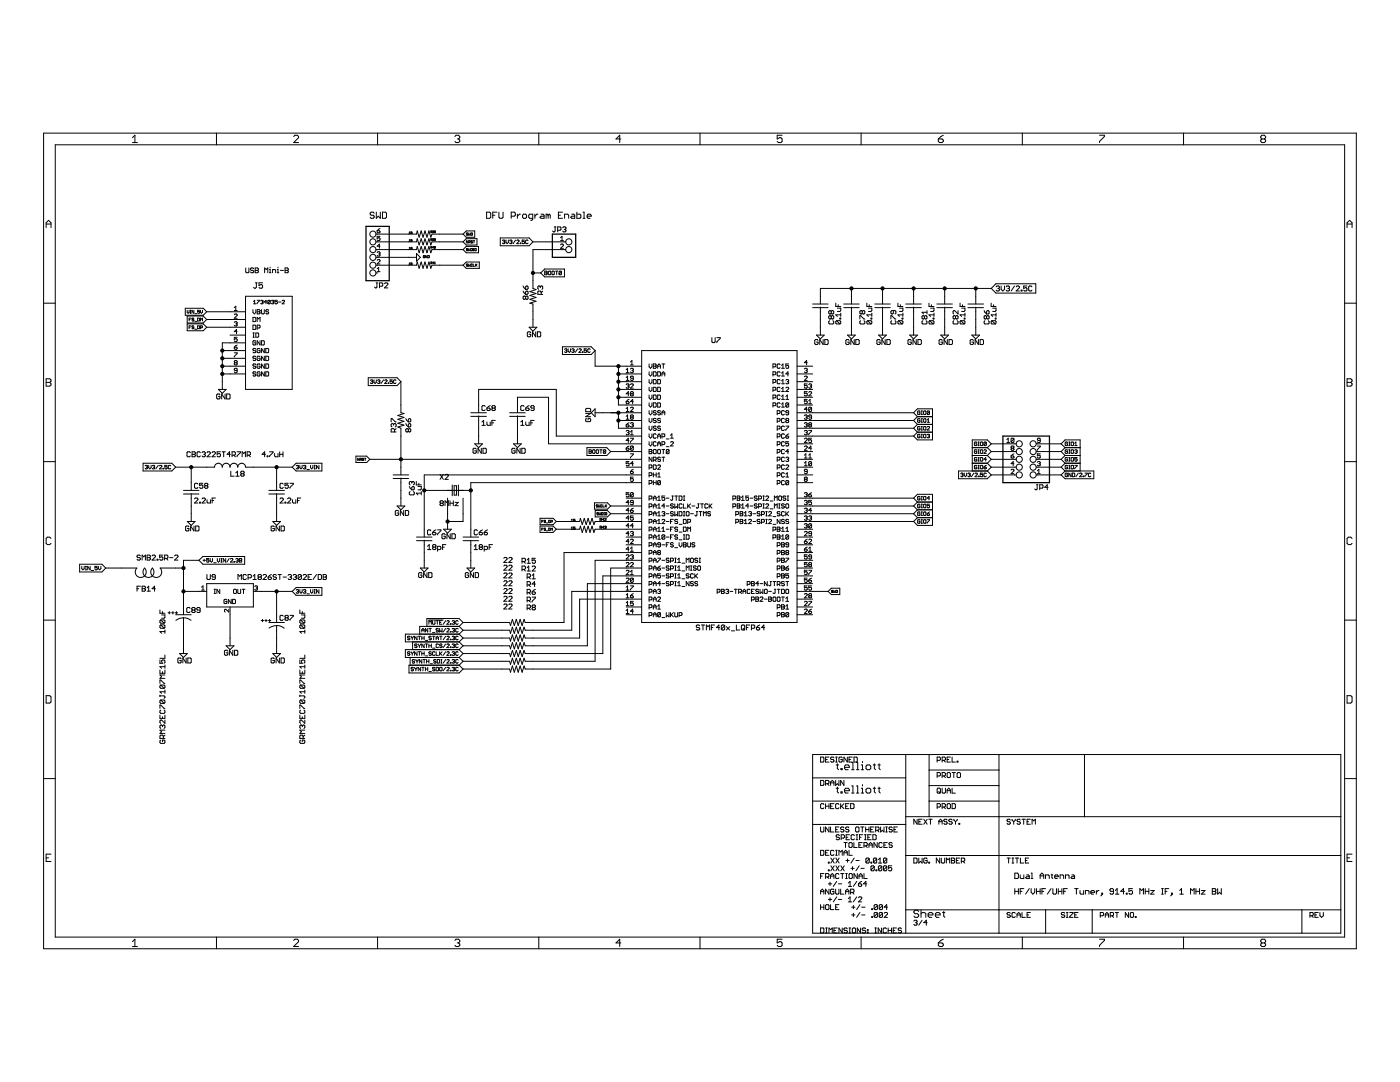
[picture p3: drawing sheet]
<svg xmlns="http://www.w3.org/2000/svg" width="279mm" height="216mm" viewBox="0 0 279 216" stroke-linecap="round" stroke-linejoin="round" font-family="sans-serif">
<g fill="none" stroke="#000" stroke-width=".2">
<path d="M8.7 26.6h262v162.7h-262zM11 28.9h257.4v158.1h-257.4zM26.4 27.5l.5-.5v1.4M26.4 28.4h1M43.2 26.6v2.3M58.6 27.2l.3-.2h.5l.2 .2v.3l-1 .9h1M75.4 26.6v2.3M90.8 27.2l.2-.2h.5l.3 .2v.3l-.3 .2M91.3 27.7h.2M91.5 27.7l.3 .3v.2l-.3 .2h-.5l-.2-.2M107.5 26.6v2.3M123.9 27.7h-1l.8-.7v1.4"/>
<path d="M139.7 26.6v2.3M156.1 27h-1v.7l.5-.2h.3l.2 .2v.5l-.2 .2h-.6l-.2-.2M171.9 26.6v2.3M187.3 27.7h.7l.3 .3v.2l-.3 .2h-.5l-.2-.2zM188.3 27l-1 .7M204 26.6v2.3M219.4 27h1v.2l-1 1v.2M236.2 26.6v2.3M251.8 27.7l-.2 .3v.2l.2 .2h.5l.3-.2v-.2l-.3-.3M251.8 27.7l-.2-.2v-.3l.2-.2h.5l.3 .2v.3l-.3 .2M251.8 27.7h.5M9.2 45.4v-1l.5-.4 .5 .4v1"/>
<path d="M9.2 44.7h1M49 59.1h9.3v18.6h-9.3zM49 53.5v.8l.2 .1 .5-.1v-.8M50.6 53.6l-.1-.1h-.4l-.1 .3 .1 .2h.4l.1 .3-.1 .1-.5-.1M50.9 53.5h.5l.2 .1-.2 .4 .2 .3-.2 .1h-.5zM50.9 54h.5M51 56.4h.3M51.2 56.4v.9l-.2 .2-.4-.2M51.3 59.9h.5l-.5 .7M52.4 56.4h-.7v.6l.5-.2 .2 .2v.3l-.2 .2h-.3l-.2-.2M52.8 54.4v-.9l.3 .3 .3-.3v.9M53.8 53.8h.1v.6"/>
<path d="M53.8 54.4h.3M53.9 53.3v.2M54.4 54.4v-.6h.5l.1 .2v.4M55.3 53.8h.2v.6M55.3 54.4h.3M55.4 59.9h-.5v.4l.2-.1 .3 .1-.2 .3-.3-.1M55.5 53.3v.2M56 54h.6M56.9 53.5h.5l.1 .1-.1 .4 .1 .3-.1 .1h-.5zM56.9 54h.5M74.7 42.5l-.2-.2h-.4l-.2 .4 .2 .2h.4l.2 .4-.2 .3h-.4l-.2-.3M75 48.3h8.1l.2-.7 .4 1.3 .4-1.3 .3 1.3 .4-1.3 .4 1.3 .4-1.3 .4 1.3 .2-.6h6.2"/>
<path d="M75 52.9h8.1l.2-.6 .4 1.2 .4-1.2 .3 1.2 .4-1.2 .4 1.2 .4-1.2 .4 1.2 .2-.6h6.2M75 49.8h8.1l.2-.6 .4 1.2 .4-1.2 .3 1.2 .4-1.2 .4 1.2 .4-1.2 .4 1.2 .2-.6h6.2M75 46.7h8.1l.2-.6 .4 1.2 .4-1.2 .3 1.2 .4-1.2 .4 1.2 .4-1.2 .4 1.2 .2-.6h6.2M75 54.5h.4M75 51.4h8.1M75.1 56.5h.3M75.1 42.3v1.3l.4-.5 .4 .5v-1.3M75.2 56.5v.8l-.1 .1-.4-.1M75.3 46h.4l.1 .3-.4 .2zM75.3 53.6l.3-.2v.8M75.3 54.2h.5M75.3 51.9l.1-.1 .4 .1-.5 .8h.5"/>
<path d="M75.3 50.4l.4-.2 .1 .2-.1 .3M75.6 50.7h.1M75.7 50.7l.1 .1-.1 .3-.4-.1M75.7 57.1h.5l.2-.2-.2-.4h-.5v.9M75.8 47.2h-.5v.4l.3-.2 .2 .2-.1 .4-.4-.1M75.8 49.1h-.5l.4-.4v.9M75.8 45.6l-.5 .4M76.3 42.3h.6l.2 .2v.8l-.2 .3h-.6zM76.7 56.6l.2-.1 .5 .1v.2l-.7 .6h.7M81.7 46.4l.1-.1v.3M81.7 47.9l.1-.1v.4M81.7 49.5l.1-.1v.3"/>
<path d="M81.7 52.6l.1-.1v.3M81.7 46.6h.2M81.7 48.2h.2M81.7 49.7h.2M81.7 52.8h.2M82.2 46.3h-.2v.1h.2v.2l-.2-.1M82.2 47.8h-.2v.2h.2v.2l-.2-.1M82.2 49.4h-.2v.1h.2v.2l-.2-.1M82.2 52.5h-.2v.1h.2v.2l-.2-.1M83.1 50.6l.8 .8-.8 .7zM84.8 51.1h-.3v.3h.2l.1-.2h-.2M85.2 51v.4l-.3-.4v.4"/>
<path d="M85.4 51l.3 .1-.1 .3h-.2zM86 46.3h.2v-.2h-.2v.3M86 47.9l.2-.1v-.1l-.2-.1v.4M86 49.4l.2-.1-.2-.1v.3M86 52.5l.2-.2h-.2v.3M86.1 46.3l.1 .1M86.1 52.5l.1 .1M86.1 47.9l.1 .1M86.1 49.4l.1 .1M86.3 46.1h.2v.2M86.3 47.7h.3l-.1 .1M86.4 46.3h.1"/>
<path d="M86.4 47.8h.1M86.5 47.8v.2l-.2-.1M86.5 46.3v.1h-.2M86.6 49.4h-.3l.2-.2v.3M86.6 52.5h-.3l.2-.2v.3M86.7 52.4l.1-.1v.3M86.7 52.6h.2M86.7 46.3h.1M86.7 46.3v-.2h.2l-.1 .2M86.7 46.3v.1h.2l-.1-.1M86.9 47.8h-.2v-.2l.2 .1v.2h-.2M86.9 49.3l-.1 .2h-.1"/>
<path d="M86.9 49.3l-.2-.1v.3M86.9 49.3l-.2 .2M92.4 52.9l.6-.6h2.7v1.3h-2.7zM92.4 49.8l.6-.6h2.5v1.2h-2.5zM93 46.1h1.7v1.2h-1.7l-.6-.6zM93 47.6h2.2v1.3h-2.2l-.6-.6zM93.4 52.8l-.2-.1-.1 .1 .3 .3h-.3M93.4 49.7h-.3l.3 .2-.1 .1h-.2M93.4 46.6l-.2-.1-.1 .1 .3 .3h-.3M93.4 48v.5l-.3-.5v.5M93.5 46.5v.4l.2-.1 .1 .1v-.4M93.5 48.3h.3l-.1-.3h-.2v.5"/>
<path d="M93.5 49.6v.4l.2-.1 .1 .1v-.4M93.5 52.7v.4l.2-.1 .1 .1v-.4M93.7 48.3l.1 .2M94 49.6l.3 .1-.1 .3h-.2zM94.1 46.5l.2 .1-.1 .3h-.2zM94.3 52.8h-.3v.3h.3M94.3 48.1h-.3l.3 .2-.1 .2-.2-.1M94.4 52.7v.4h.3M94.4 49.6h.2M94.4 50h.2M94.4 48h.3M94.5 49.6v.4"/>
<path d="M94.6 48v.5M94.7 49.7h.3v.3h-.3zM94.9 52.7v.4M95 52.9l.2 .2M95.2 52.7l-.3 .3M97.1 42.3h.6l.2 .2v.8l-.2 .3h-.6zM98.3 42.9h.5M99.2 42.3h-.9v1.3M99.6 42.3v1l.2 .3h.4l.2-.3v-1M99.8 47.5h5.8l.8 .8-.8 .7h-5.8zM100.3 48l.3-.1 .2 .1-.2 .3M100.5 48.3h.1"/>
<path d="M100.6 48.3l.2 .1-.2 .2-.3-.1M101 47.9v.5l.2 .2 .3-.2v-.5M101.7 48l.3-.1 .2 .1-.2 .3M101.9 48.3h.1M102 43.1h.6l.2-.2v-.4l-.2-.2h-.6v1.3M102 48.3l.2 .1-.2 .2-.3-.1M102.9 47.9l-.5 .7M103.1 48l.2-.1 .3 .1-.5 .6h.5M103.3 42.7v.9M103.8 48.5l.1 .1zM103.9 42.7h-.2l-.4 .4M104.4 58.1l.5 .6"/>
<path d="M104.4 57.1l.5 .6M104.5 42.7h.4l.2 .2v.4l-.2 .3h-.4l-.2-.3v-.4zM104.7 47.9h-.5v.4l.2-.2 .3 .2-.2 .3-.3-.1M104.9 58.2l.2-.1 .3 .1v.4l-.2 .1h-.3zM104.9 59.2v.4M104.9 59.2l-.2-.1-.3 .1v.4l.2 .1 .3-.1M104.9 59.2l.2-.1 .3 .1v.4l-.2 .1-.3-.1M105.1 57.1l.3 .1v.4l-.2 .1h-.3v-.5zM105.4 48l-.1-.1-.4 .1 .1 .6 .4-.1M106.3 43.6h-.6l-.2-.3v-.4l.2-.2h.6v1.1l-.4 .2M106.4 48.3h6.5M106.4 54.5h1.5"/>
<path d="M106.7 42.7v.9M107.4 42.7h-.3l-.4 .4M107.8 57.2l-.1-.1-.4 .1 .2 .5M107.8 57.2l.2-.1 .3 .1-.1 .5M107.8 57.2v.2M108 42.7h.4l.2 .2v.7h-.6l-.2-.3 .2-.2h.6M108 58.7v-.5l-.5-.1-.2 .1v.5h1M108.3 58.1l-.3 .3M108.7 53.7h3.9v1.5h-3.9l-.8-.7zM108.7 54.1l.5 .1-.1 .6h-.4zM108.7 54.5h.4M109.4 42.9l.2-.2 .2 .2v.7"/>
<path d="M109.4 42.9l-.4-.2v.9M109.4 42.9v.7M109.4 54.2l.2-.1 .3 .1-.1 .6-.4-.1zM110.2 54.2l.1-.1 .3 .1-.1 .6-.3-.1zM110.6 45.3h.4M110.8 45.3v.8l-.2 .2-.3-.2M110.9 54.1h.4M111.1 54.1v.7M111.3 46h.5l.2-.2v-.4l-.2-.1h-.5v1M111.4 42.9h.4M111.9 48h.5M111.9 48.9l.1-.2 .4 .2-.5 .7h.5"/>
<path d="M111.9 47.4l.3-.2v.8M112.1 54.2l-.4-.1-.1 .6M112.1 54.2l-.2 .6-.3-.1M112.1 54.2l-.5 .5M112.3 42.3h-.9v1.3h.9M112.3 45.4l.2-.1h.3l.1 .1-.1 .4M112.6 45.8h.2M112.7 43.6v-.9h.6l.2 .2v.7M112.8 45.8l.1 .2-.1 .3h-.3l-.2-.2M112.9 49.8h-6.5v7.8l.6 .2-1.3 .4 1.3 .4-1.3 .3 1.3 .5-1.3 .3 1.3 .4-1.3 .4 .7 .2v4.6M114.1 42.7h.4l.2 .2v.7h-.6l-.2-.3 .2-.2h.6M115.1 42.3v1.3h.6l.2-.3v-.4l-.2-.2h-.6"/>
<path d="M116.4 42.3h.2v1.3M116.4 43.6h.4M117.2 43.1h.8l-.2-.4h-.4l-.2 .2v.4l.2 .3h.4M169.9 57.6v3.1M176.1 57.6v3.1M182.3 57.6v3.1M188.5 57.6v3.1M194.7 57.6v3.1M197.8 57.6h-34.1v3.1M198.8 56.6h7.9v1.9h-7.9l-1-.9zM198.8 57.2l.2-.1h.3l.2 .1-.2 .4M199.1 57.6h.2"/>
<path d="M199.3 57.6l.2 .1-.2 .4h-.3l-.2-.2M199.8 57.1v.6l.3 .4 .4-.4v-.6M200.8 57.2l.2-.1h.3l.2 .1-.2 .4M201.1 57.6h.2M201.3 57.6l.2 .1-.2 .4h-.3l-.2-.2M202.5 57.1l-.7 1M202.8 57.2l.2-.1h.3l.2 .1v.2l-.7 .7h.7M203.8 57.9h.2v.2h-.2zM205 57.1h-.7v.5l.5-.2 .2 .2v.3l-.2 .2h-.3l-.2-.2M206 57.2l-.2-.1h-.3l-.2 .1v.7l.2 .2h.3l.2-.2M268.8 44.7h1M268.8 45.4v-1l.5-.4 .5 .4v1"/>
<path d="M8.7 60.5h2.3M9.2 75.6h.7l.3 .2v.3l-.3 .2 .3 .3v.2l-.3 .2h-.7zM9.2 76.3h.7M37 61.5h3.6l.7 .7-.7 .7h-3.6zM37.4 63.1h3.2l.7 .7-.7 .7h-3.2zM37.4 61.9v.4l.1 .2 .2-.2v-.4M37.4 64.6h3.2l.7 .7-.7 .7h-3.2zM37.7 65.3h.2M37.7 63.8h.2M37.9 62.5h.2M37.9 61.9h.2M38 61.9v.6"/>
<path d="M38.1 63.5h-.4v.6M38.1 65h-.4v.6M38.7 63.6l-.3-.1-.1 .2 .4 .2-.1 .2-.3-.2M38.7 61.9v.6l-.4-.6v.6M38.7 65.1h-.4l.4 .3-.1 .2-.3-.1M38.9 65.7h.4M38.9 64.1h.4M38.9 62.6h.4M39.4 63.5l.4 .1-.1 .5h-.3zM39.4 65l.4 .1-.1 .5h-.3zM39.8 61.9h-.4v.3h.4l-.1 .3-.3-.1M40 65.4h.3l.1-.3-.4-.1v.6"/>
<path d="M40 61.9v.4l.2 .2 .2-.2v-.4M40 64.1v-.6l.2 .2 .2-.2v.6M41.3 62.2h7.7M41.3 65.3h7.7M41.3 63.8h7.7M43.6 77.7h1.5l-.7 .8zM43.9 78.8l-.2-.2h-.3l-.2 .2v.6l.2 .2h.3l.2-.2v-.3h-.3M44.4 74.6h4.6M44.4 73.1h4.6M44.4 70h4.6M44.4 71.5h4.6M44.9 78.6v1l-.7-1v1"/>
<path d="M45.2 78.6h.5l.2 .2v.6l-.2 .2h-.5zM45.9 66.9h3.1M46.8 62.8l.1-.1 .4 .1-.5 .7h.5M46.8 64.3l.4-.1 .1 .1-.1 .3M46.8 69.3h.4l.1 .3-.4 .1zM46.8 70.4h.5l-.5 .8M46.8 61.4l.3-.3v.9M46.8 62h.5M46.9 72.4h.3M46.9 72.4l-.1 .1 .1 .3 .4-.1-.1-.3M46.9 72.4l-.1-.2 .1-.3 .4 .2-.1 .3M47.1 64.6h.1"/>
<path d="M47.2 64.6l.1 .2-.1 .2-.4-.1M47.3 73.9h-.4l-.1-.1 .1-.3 .4 .1v.6l-.1 .2-.4-.2M47.3 67.3h-.5v.4l.3-.1 .2 .1-.1 .5-.4-.2M47.3 66.2h-.5l.4-.5v.9M47.3 68.9l-.5 .4M49 68.4h-4.6v9.3M50.5 61.8v.6l.3 .2 .3-.2v-.6M50.5 63.3h.4l.2 .2v.6l-.2 .1h-.4zM50.5 64.9h.4l.2 .1v.6l-.2 .1h-.4zM50.5 67.3h.3M50.5 66.4h.3M50.6 60.2l.2-.3v.7"/>
<path d="M50.6 60.6h.5M50.6 66.4v.9M51.1 71.2l-.5-.1-.1 .3 .4 .1 .2 .3-.2 .1-.4-.1M51.1 69.7l-.5-.2-.1 .3 .4 .2 .2 .3-.2 .1-.4-.1M51.1 74.3l-.5-.1-.1 .3 .4 .1 .2 .3-.2 .1-.4-.1M51.1 72.8l-.5-.2-.1 .3 .4 .2 .2 .2-.2 .2-.4-.2M51.1 68.1l-.2-.1-.4 .1 .1 .7 .5-.1v-.3h-.3M51.1 66.4l.5 .2v.5l-.1 .2h-.4zM51.3 61.8h.5l.1 .1-.1 .3 .1 .3-.1 .1h-.5zM51.3 64.2v-.9l.3 .3 .3-.3v.9M51.3 65.4h.5l.1-.1-.1-.4h-.5v.8M51.3 62.2h.5"/>
<path d="M51.9 74.3l-.1-.1-.5 .1v.6l.2 .1 .4-.1v-.3h-.3M51.9 72.8l-.1-.2-.5 .2v.5l.2 .2 .4-.2v-.2h-.3M51.9 68v.8l-.6-.8v.8M51.9 69.7l-.1-.2-.5 .2v.6l.2 .1 .4-.1v-.3h-.3M51.9 71.2l-.1-.1-.5 .1v.6l.2 .1 .4-.1v-.3h-.3M52 60l.4-.1 .1 .1-.1 .3M52.2 61.8v.7l.1 .1 .4-.1v-.7M52.2 68l.5 .1-.1 .7h-.4zM52.3 60.3h.1M52.4 60.3l.1 .1-.1 .2-.4-.1M52.7 69.5v.9l-.5-.9v.9M52.7 71.1v.8l-.5-.8v.8"/>
<path d="M52.7 72.6v.9l-.5-.9v.9M52.7 74.2v.8l-.5-.8v.8M53 74.2l.6 .1v.6l-.1 .1h-.5zM53 72.6h.5l.1 .2v.5l-.1 .2h-.5zM53 69.5h.5l.1 .2v.6l-.1 .1h-.5zM53 71.1h.5l.1 .1v.6l-.1 .1h-.5zM53.2 60.3h-.5l.4-.4v.7M53.6 61.9l-.4-.1-.2 .3 .5 .1 .1 .3-.1 .1-.5-.1M53.9 60l-.5 .5M53.9 60v.5l-.1 .1-.4-.1M53.9 60l-.1-.1-.4 .1v.5M54.2 60l.3-.1 .1 .1-.1 .3"/>
<path d="M54.4 60.3h.1M54.5 60.3l.1 .1-.1 .2-.3-.1M55.6 60.3h.5M56.3 60l.1-.1 .4 .1-.5 .6h.5M73.5 75.4h5.7l.8 .8-.8 .7h-5.7zM73.9 75.9l.4-.1 .1 .1-.1 .3M74.1 76.2h.2M74.3 76.2l.1 .1-.1 .2-.4-.1M74.6 75.8v.5l.3 .2 .2-.2v-.5M75.4 75.9l.3-.1 .1 .1-.1 .3M75.6 76.2h.1M75.7 76.2l.1 .1-.1 .2-.3-.1"/>
<path d="M76.5 75.8l-.4 .7M76.8 75.9l.1-.1 .3 .1-.4 .6h.4M77.5 76.4l.1 .1zM78.3 75.8h-.4v.4l.2-.2 .2 .2-.1 .3-.3-.1M79 75.9l-.1-.1-.4 .1 .2 .6 .3-.1M80 76.2v6.2l.6 .1-1.2 .4 1.2 .4-1.2 .4 1.2 .4-1.2 .4 1.2 .3-1.2 .4 .6 .2v9.4M105.6 65.3h1.5l-.7 .8zM105.9 66.4l-.2-.2h-.3l-.2 .2v.6l.2 .2h.3l.2-.2v-.3h-.3M106.9 66.2v1l-.6-1v1M107.3 66.2h.4l.2 .2v.6l-.2 .2h-.4zM112.2 69.2h5.8l.8 .8-.8 .7h-5.8zM112.7 69.7l.3-.1 .1 .1-.1 .3"/>
<path d="M112.9 70h.1M113 70l.1 .1-.1 .2-.3-.1M113.4 69.6v.5l.2 .2 .3-.2v-.5M114.1 69.7l.3-.1 .2 .1-.2 .3M114.3 70h.1M114.4 70l.2 .1-.2 .2-.3-.1M115.3 69.6l-.5 .7M115.5 69.7l.2-.1 .3 .1-.5 .6h.5M116.2 70.2l.2 .1zM117.1 69.6h-.5v.4l.3-.2 .2 .4-.2 .1-.3-.1M117.8 69.7l-.1-.1-.4 .1 .1 .6 .4-.1M118.8 70v3.1h9.3"/>
<path d="M123.4 76.2h4.7M123.4 74.6h4.7M123.4 73.1v7.7h4.7M123.4 79.3h4.7M123.4 77.7h4.7M125 76.8l.4-.2 .1 .2-.1 .2M125 73.8l.2-.3v.9M125 75.3l.2-.2v.8M125 75.9h.5M125 74.4h.5M125.2 77h.2M125.4 77l.1 .2-.1 .2-.4-.1"/>
<path d="M125.5 78.6h-.5l.4-.5v.9M125.5 79.7l-.5 .4M125.8 73.6l.5-.1 .1 .1-.1 .3M125.8 76.8l.2-.2 .4 .2-.6 .6h.6M125.8 72.2l.3-.3v.9M125.8 72.8h.6M126 78.6l-.2-.2 .2-.3 .4 .2-.1 .3M126 78.6l-.2 .1 .2 .3 .4-.1-.1-.3M126 78.6h.3M126.1 73.9h.2M126.3 73.9l.1 .2-.1 .3-.5-.2M126.4 75.5h-.4l-.2-.2 .2-.2 .4 .1v.6l-.1 .1-.5-.1"/>
<path d="M128.1 70h31v54.2h-31zM129.5 72.6v.6l.3 .3 .3-.3v-.6M129.5 74.2v.6l.3 .2 .3-.2v-.6M129.5 75.7v.6l.3 .3 .3-.3v-.6M129.5 77.3v.6l.3 .2 .3-.2v-.6M129.5 78.8v.6l.3 .3 .3-.3v-.6M130.4 72.6h.4l.2 .2-.2 .3 .2 .2-.2 .2h-.4zM130.4 74.2l.6 .1v.6l-.2 .1h-.4zM130.4 75.7h.4l.2 .2v.5l-.2 .2h-.4zM130.4 77.3h.4l.2 .1v.6l-.2 .1h-.4zM130.4 78.8h.4l.2 .2v.5l-.2 .2h-.4zM130.4 73.1h.4"/>
<path d="M131.3 73.5v-.6l.2-.3 .3 .3v.6M131.3 74.2l.5 .1-.1 .7h-.4zM131.3 75.7h.4l.1 .2-.1 .7h-.4zM131.3 77.3h.4l.1 .1v.6l-.1 .1h-.4zM131.3 78.8h.4l.1 .2-.1 .7h-.4zM131.3 73.1h.5M132.1 75v-.5l.3-.3 .3 .3v.5M132.1 74.6h.6M132.1 72.6h.6M132.4 72.6v.9M142.1 67.4v.8l.1 .2h.4l.1-.2v-.8M143.1 67.4h.6l-.6 1"/>
<path d="M154.3 73.2h.4l.1-.4-.1-.2h-.4v.9M154.3 74.8h.4l.1-.5-.5-.1v.8M154.3 76.3h.4l.1-.4-.1-.2h-.4v.9M154.3 77.9h.4l.1-.5-.1-.1h-.4v.8M154.3 79.4h.4l.1-.4-.1-.2h-.4v.9M155.7 72.8l-.2-.2-.4 .2v.5l.2 .2 .4-.2M155.7 74.3l-.2-.1-.4 .1v.6l.2 .1 .4-.1M155.7 75.9l-.2-.2-.4 .2v.5l.2 .2 .4-.2M155.7 77.4l-.2-.1-.4 .1v.6l.2 .1 .4-.1M155.7 79l-.2-.2-.4 .2v.5l.2 .2 .4-.2M156 76l.3-.3v.9M156 72.9l.3-.3v.9"/>
<path d="M156 74.5l.3-.3v.8M156 77.6l.3-.3v.8M156 79.1l.3-.3v.9M156 79.7h.5M156 78.1h.5M156 76.6h.5M156 75h.5M156 73.5h.5M156.8 77.4l.2-.1 .4 .1-.6 .7h.6M156.8 75.9l.4-.2 .2 .2-.2 .3M156.8 79.1l.3-.3v.9M156.8 79.7h.6"/>
<path d="M157.1 76.2h.1M157.2 76.2l.2 .1-.2 .3-.4-.2M157.4 74.6h-.6l.4-.4v.8M157.4 72.6h-.6v.5l.3-.2 .3 .2-.2 .4-.4-.2M159.1 76.2h3.1M159.1 74.6h3.1M159.1 73.1h3.1M159.1 79.3h3.1M159.1 77.7h3.1M160.5 73.6l.5-.1 .1 .1-.1 .3M160.5 75.2l.2-.1 .4 .1-.6 .7h.6M160.8 73.9h.2"/>
<path d="M161 73.9l.1 .2-.1 .3-.5-.2M161.1 79.7h-.6v.4l.3-.1 .3 .1-.1 .5-.5-.2M161.1 76.6h-.6v.4l.3-.1 .3 .1-.1 .4-.5-.1M161.1 78.1h-.6v.5l.3-.2 .3 .2-.1 .4-.5-.1M161.1 72.4h-.6l.5-.5v.9M161.4 76.8l.4-.2 .2 .2-.2 .2M161.4 78.3l.1-.2 .5 .2-.6 .7h.6M161.4 80l.3-.3v.9M161.7 77h.1M161.8 77l.2 .2-.2 .2-.4-.1M162.2 60.7h3.1M162.2 61.4h3.1"/>
<path d="M162.9 66.9h1.6l-.8 .7zM163.3 67.9l-.2-.1h-.3l-.2 .1v.7l.2 .1h.3l.2-.1v-.3h-.4M163.7 61.3v5.6M164.3 67.8v.9l-.7-.9v.9M164.6 67.8h.5l.2 .1v.7l-.2 .1h-.5zM165.6 64l-.2 .2v.3l.2 .1h.6l.2-.1v-.3l-.2-.2M165.9 63.1l-.2-.1-.3 .1v.4l.2 .1 .3-.1M165.9 63.1l.2-.1 .3 .1v.4l-.2 .1-.3-.1M165.9 62.1l-.2-.1-.3 .1v.4l.2 .2 .3-.2M165.9 62.1l.2-.1 .3 .1v.4l-.2 .2-.3-.2M165.9 62.1v.4M165.9 63.1v.4"/>
<path d="M166.8 60.5v.7h1M167 64l-.2 .2v.3l.2 .1h.6M167 64h.6l.2 .2v.3l-.2 .1M167 64l.6 .6M167.1 61.5h.7v.5l-.2 .1h-.5M167.3 60.8v.4M167.6 63.5h.2v.1h-.2zM167.8 62.8h-1l.3 .3M167.8 62.5v.6M168.4 60.7h3.1M168.4 61.4h3.1M169.1 66.9h1.6l-.8 .7z"/>
<path d="M169.5 67.9l-.2-.1h-.3l-.2 .1v.7l.2 .1h.3l.2-.1v-.3h-.4M169.9 61.3v5.6M170.5 67.8v.9l-.7-.9v.9M170.8 67.8h.5l.2 .1v.7l-.2 .1h-.5zM171.6 63.6v-.6l1 .6M171.8 64l-.2 .2v.3l.2 .1h.6l.2-.1v-.3l-.2-.2M172.1 62.1l.2-.1 .3 .1v.4l-.2 .2-.3-.2M172.1 62.1l-.2-.1-.3 .1v.4l.2 .2 .3-.2M172.1 62.1v.4M173 60.5v.7h1M173.2 64l-.2 .2v.3l.2 .1h.6M173.2 64h.6l.2 .2v.3l-.2 .1"/>
<path d="M173.2 64l.6 .6M173.3 61.5h.7v.5l-.2 .1h-.5M173.5 60.8v.4M173.8 63.5h.2v.1h-.2zM174 62.5v.6M174 62.8h-1l.3 .3M174.6 60.7h3.1M174.6 61.4h3.1M175.3 66.9h1.6l-.8 .7zM175.7 67.9l-.2-.1h-.3l-.2 .1v.7l.2 .1h.3l.2-.1v-.3h-.4M176.1 61.3v5.6M176.7 67.8v.9l-.7-.9v.9"/>
<path d="M177 67.8h.5l.2 .1v.7l-.2 .1h-.5zM177.8 63.6v-.6l1 .6M178 64l-.2 .2v.3l.2 .1h.6l.2-.1v-.3l-.2-.2M178.3 62v.5l-.2 .2-.3-.2v-.4l.2-.1h.6l.2 .1v.4l-.2 .2M179.2 60.5v.7h1M179.4 64l-.2 .2v.3l.2 .1h.6M179.4 64h.6l.2 .2v.3l-.2 .1M179.4 64l.6 .6M179.5 61.5h.7v.5l-.2 .1h-.5M179.7 60.8v.4M180 63.5h.2v.1h-.2zM180.2 62.8h-1l.3 .3"/>
<path d="M180.2 62.5v.6M180.8 60.7h3.1M180.8 61.4h3.1M181.5 66.9h1.6l-.8 .7zM181.9 67.9l-.2-.1h-.3l-.2 .1v.7l.2 .1h.3l.2-.1v-.3h-.4M182.3 61.3v5.6M182.9 67.8v.9l-.7-.9v.9M183.2 67.8h.5l.2 .1v.7l-.2 .1h-.5zM184.2 64l-.2 .2v.3l.2 .1h.6l.2-.1v-.3l-.2-.2M184.5 63.1l-.2-.1-.3 .1v.4l.2 .1 .3-.1M184.5 63.1l.2-.1 .3 .1v.4l-.2 .1-.3-.1M184.5 63.1v.4"/>
<path d="M185 62v.7M185 62.3h-1l.3 .4M185.4 60.5v.7h1M185.5 64l-.1 .2 .1 .4h.7M185.5 64h.7l.2 .2v.3l-.2 .1M185.5 64l.7 .6M185.7 61.5h.7v.5l-.2 .1h-.5M185.9 60.8v.4M186.2 63.5h.2v.1h-.2zM186.4 62.8h-1l.3 .3M186.4 62.5v.6M187 60.7h3.1"/>
<path d="M187 61.4h3.1M187.7 66.9h1.6l-.8 .7zM188.1 67.9l-.2-.1h-.3l-.2 .1v.7l.2 .1h.3l.2-.1v-.3h-.4M188.5 61.3v5.6M189.1 67.8v.9l-.7-.9v.9M189.4 67.8h.5l.2 .1v.7l-.2 .1h-.5zM190.4 64l-.2 .2 .2 .4h.6l.2-.1v-.3l-.2-.2M190.7 63.1l-.2-.1-.3 .1 .2 .5 .3-.1M190.7 63.1l.2-.1 .3 .1v.4l-.2 .1-.3-.1M190.7 63.1v.4M191.2 62v.7l-.7-.7-.3 .1 .2 .6M191.6 60.5v.7h1"/>
<path d="M191.7 64l-.1 .2 .1 .4h.7M191.7 64h.7l.2 .2-.2 .4M191.7 64l.7 .6M191.9 61.5h.7v.5l-.2 .1h-.5M192.1 60.8v.4M192.4 63.5h.2v.1h-.2zM192.6 62.8h-1l.3 .3M192.6 62.5v.6M193.2 60.7h3.1M193.2 61.4h3.1M194 66.9h1.5l-.8 .7zM194.3 67.9l-.2-.1h-.3l-.2 .1v.7l.2 .1h.3l.2-.1v-.3h-.4"/>
<path d="M194.7 61.3v5.6M195.3 67.8v.9l-.7-.9v.9M195.6 67.8h.5l.2 .1v.7l-.2 .1h-.5zM196.4 62l.5 .7M196.6 64l-.2 .2 .2 .4h.6l.2-.1v-.3l-.2-.2M196.9 63.1l-.2-.1-.3 .1 .2 .5 .3-.1M196.9 63.1l.2-.1 .3 .1v.4l-.2 .1-.3-.1M196.9 62.1l.2-.1 .3 .1v.4l-.2 .2h-.3zM196.9 63.1v.4M197.8 60.5v.7h1M198 64l-.2 .2 .2 .4h.6M198 64h.6l.2 .2-.2 .4"/>
<path d="M198 64l.6 .6M198.1 61.5h.7v.5l-.2 .1h-.5M198.3 60.8v.4M198.6 63.5h.2v.1h-.2zM198.8 62.8h-1l.3 .3M198.8 62.5v.6M268.4 60.5h2.3M268.8 75.6h.8l.2 .2v.3l-.2 .2 .2 .3v.2l-.2 .2h-.8zM268.8 76.3h.8M8.7 92.1h2.3M28.6 92.4h5.7l.8 .8-.8 .8h-5.7zM29 93l.3-.1 .1 .1-.1 .2"/>
<path d="M29.2 93.2h.1M29.3 93.2l.1 .1-.1 .3-.3-.1M29.7 92.9v.4l.2 .3 .3-.3v-.4M30.4 93l.4-.1 .1 .1-.1 .2M30.6 93.2h.2M30.8 93.2l.1 .1-.1 .3-.4-.1M31.6 92.9l-.5 .7M31.8 93l.1-.1 .4 .1-.5 .6h.5M32.5 93.5l.2 .1zM33.4 92.9h-.5v.3l.2-.1 .3 .1-.1 .4-.4-.1M34.1 93l-.1-.1-.4 .1v.5l.1 .1 .4-.1M35.1 93.2h7.7a.77 .77 0 0 1 .8-.8 .77 .77 0 0 1 .8 .8 .77 .77 0 0 1 .7-.8 .77 .77 0 0 1 .8 .8 .77 .77 0 0 1 .8-.8 .77 .77 0 0 1 .8 .8 .77 .77 0 0 1 .7-.8 .77 .77 0 0 1 .8 .8h9.3"/>
<path d="M36.6 98.6h3.1M36.6 97.9h3.1M38 90.3l-.2-.2h-.3l-.2 .2v.7l.2 .1h.3l.2-.1M38.2 93.2v4.7M38.2 98.5v5.6M38.3 90.1h.5l.2 .2-.2 .4 .2 .3-.2 .1h-.5zM38.3 90.7h.5M38.8 99.5l.2-.1h.3l.2 .1v.2l-.7 .7h.7M39.5 96.6l-.2-.2h-.3l-.2 .2v.7l.2 .1h.3l.2-.1M40 90.3l-.2-.2h-.3l-.2 .2v.7l.2 .1h.3l.2-.1M40.3 90.3l.2-.2h.3l.2 .2-.2 .4M40.3 99.5l.2-.1h.3l.2 .1v.2l-.7 .7h.7"/>
<path d="M40.5 96.4h-.7v.5l.4-.1 .3 .1v.4l-.2 .1h-.3l-.2-.1M40.7 90.7h.1M40.8 90.7l.2 .1-.2 .3h-.3l-.2-.1M41 96.9l-.2-.1 .2-.4h.3l.2 .2-.2 .3M41 96.9l-.2 .2 .2 .3h.3l.2-.1-.2-.4M41 96.9h.3M41.3 90.3l.2-.2h.3l.2 .2v.2l-.7 .6h.7M41.3 99.7v.5l.2 .2h.5v-.7M42.3 90.3l.2-.2h.3l.2 .2v.2l-.7 .6h.7M42.3 99.9h.4M43 99.4h-.7v1M44 90.1h-.7v.6l.3-.2 .4 .2v.3l-.2 .1h-.3l-.2-.1"/>
<path d="M44.3 90.1h.7M44.6 90.1v1M46 90.7h-.7l.5-.6v1M46.1 94v1h.6M46.3 90.8h.5l.2-.1-.2-.6h-.5v1M46.7 90.8l.3 .3M47.1 95h.6M47.1 94.4l.3-.4v1M47.3 90.1h.7l-.7 1M48.2 94.5l-.2-.1 .2-.4h.4l.1 .2-.1 .3M48.2 94.5l-.2 .2 .2 .3h.4l.1-.2-.1-.3M48.2 94.5h.4"/>
<path d="M48.3 91.1v-1l.3 .4 .4-.4v1M49.3 90.8h.5l.2-.1v-.4l-.2-.2h-.5v1M49.6 90.8l.4 .3M53 90.7h-.7l.5-.6v1M53.3 91h.2v.1h-.2zM53.7 98.6h3.1M53.7 97.9h3.1M53.8 90.1h.7l-.7 1M54.8 90.5v.5l.2 .1h.5v-.6M55.2 93.2v4.7M55.2 98.5v5.6M55.8 90.1v1"/>
<path d="M55.8 90.7h.7M55.9 99.5l.1-.1h.4l.1 .1v.2l-.6 .7h.6M56.5 90.1v1M56.5 96.6l-.1-.2h-.4l-.1 .2v.7l.1 .1h.4l.1-.1M57.4 99.5l.2-.1h.3l.1 .1v.2l-.6 .7h.6M57.5 96.4h-.6v.5l.5-.1 .1 .5-.1 .1h-.4l-.1-.1M57.9 96.4h.6l-.6 1M58.4 99.7v.5l.1 .2h.5v-.7M59.1 92.4h5.1v1.6h-5.1l-.8-.8zM59.1 93l.4-.1 .1 .1-.1 .2M59.4 93.2h.1M59.4 99.9h.3"/>
<path d="M59.5 93.2l.1 .1-.1 .3-.4-.1M59.8 92.9v.4l.3 .3 .2-.3v-.4M60 99.4h-.6v1M60.5 93l.4-.1 .1 .1-.1 .2M60.8 93.2h.1M60.9 93.2l.1 .1-.1 .3-.4-.1M61.3 93.7h.4M62 92.9v.4l.2 .3 .2-.3v-.4M62.7 92.9h.2M62.7 93.6h.2M62.8 92.9v.7M63.6 92.9v.7l-.4-.7v.7"/>
<path d="M71 91h2.2l.6 .7-.6 .6h-2.2zM71.7 91.4v.5l-.3-.5v.5M71.8 91.7h.3v-.2l-.3-.1v.5M72 91.7l.1 .2M72.6 91.5h-.3l.3 .2-.1 .2-.2-.1M72.7 91.4h.3M72.9 91.4v.5M73.8 91.7h54.3M78.1 84.2v-.7l1 .7M78.5 95.5h3.1M78.5 94.8h3.1M78.5 84.7l-.1-.2-.3 .2v.3l.1 .2"/>
<path d="M78.5 84.7l.2-.2 .4 .2v.3l-.2 .2M78.5 84.7v.2M78.7 86.2v-.5l-.2-.2-.4 .2v.5h1M79.1 85.5l-.4 .4M80 95.4v5.6M81 84.5l.5 .7M81 83.5l.5 .7M81.5 85.7l-.2-.2-.3 .2v.3l.2 .2 .3-.2M81.5 85.7l.2-.2 .3 .2v.3l-.2 .2-.3-.2M81.5 83.7l.3-.2 .2 .2v.3l-.5 .2zM81.5 84.7l.2-.2 .3 .2v.3l-.2 .2h-.3zM81.5 85.7v.3"/>
<path d="M81.7 97.1l.5 .6M81.9 98.1l-.2 .2v.3l.2 .1h.6l.2-.1v-.3l-.2-.2M82.2 97.2l.2-.1 .3 .1v.4l-.2 .1h-.3zM82.2 96.2l-.2-.1-.3 .1v.4l.2 .2M82.2 96.2l.2-.1 .3 .1v.4l-.2 .2M82.2 96.2v.2M83.1 96.1v.7h1M83.4 97.1h.7v.5l-.2 .1h-.5M83.6 96.4v.4M84.1 98.4h-1l.3 .3M84.1 98.1v.6M84.7 97.9h9.3"/>
<path d="M87.8 94.7l.7 1M88.5 94.7l-.7 1M88.8 94.8l.2-.1 .5 .1v.2l-.7 .7h.7M89.3 99.4v6.2M89.8 99.9v1M90.3 96.8v2.1M90.5 99.9v1M90.6 96.9h.5v1.9h-.5zM91.5 96.8v2.1M92.4 99.4v4.7h-3.1M94 82.4h3.1M94 83.1h3.1"/>
<path d="M94.7 88.6h1.6l-.8 .7zM95.1 89.6l-.2-.1h-.3l-.2 .1v.7l.2 .1h.3l.2-.1v-.3h-.4M95.5 82.4v-4.7h15.5v9.3h17.1M95.5 83v5.6M96.1 89.5v.9l-.7-.9v.9M96.2 84.2l.3-.3v1M96.2 84.9h.6M96.4 89.5h.5l.1 .1v.7l-.1 .1h-.5zM96.8 81.1l-.1-.2-.5 .2v.7l.2 .1 .4-.1M97.2 84.2v.5l.1 .2h.5v-.7M97.2 81.4h.5l.1 .4-.5 .1-.1-.1zM97.8 80.9l-.6 .5"/>
<path d="M98.2 84.4h.3M98.3 81.4l-.1-.1 .1-.4 .5 .2-.1 .3M98.3 81.4l-.1 .2 .1 .3 .5-.1-.1-.4M98.3 81.4h.4M98.8 83.9h-.6v1M101.7 82.4h3.1M101.7 83.1h3.1M102.5 88.6h1.5l-.7 .7zM102.8 89.6l-.2-.1h-.3l-.1 .1v.7l.1 .1h.3l.2-.1v-.3h-.3M103.3 82.4v-3.1h6.2v9.3h18.6M103.3 83v5.6M103.8 89.5v.9l-.7-.9v.9"/>
<path d="M103.9 84.9h.7M103.9 84.2l.4-.3v1M104.1 89.5h.5l.2 .1v.7l-.2 .1h-.5zM104.6 81.1l-.2-.2-.5 .2v.7l.2 .1 .5-.1M104.9 84.2v.5l.2 .2h.5v-.7M104.9 81.4h.5l.2 .4-.5 .1-.2-.1zM105.6 80.9l-.7 .5M105.9 84.4h.4M106.6 83.9h-.7v1M106.6 81.4h-.5l-.2-.1 .2-.4 .5 .2v.7l-.2 .1-.5-.1M116.9 82.5h1l-1 .6h1M117 83.5l-.1 .2 .1 .4h.7l.2-.1v-.3l-.2-.2h-.3v.3"/>
<path d="M117 81.5h.7l.2 .2v.4h-1v-.4zM117.1 89.3h4l.8 .8-.8 .8h-4zM117.6 89.7l.4 .2-.1 .6h-.3zM117.6 90.1h.3M118.4 89.7l.3 .2-.1 .6-.3-.2zM118.8 81.6v1.5l-.8-.7zM118.8 82.4h9.3M119.1 89.7l.4 .2-.2 .6-.3-.2zM119.7 89.7h.5M119.9 89.7v.8M120.9 89.9l-.1 .6-.4-.2M120.9 89.9l-.4-.2-.1 .6"/>
<path d="M120.9 89.9l-.5 .4M121.9 90.1h6.2M123.4 83.9h4.7M123.4 82.4v3h4.7M125 82.1h.5M125 84.8h.4l.1 .3-.4 .1zM125 89.4h.4l.1 .3-.4 .2zM125 99.4h3.1M125 80.1h.4l.1 .3-.4 .2zM125 86l.4-.1 .1 .1-.1 .3M125 81.5l.2-.2v.8M125 83.1l.2-.3v.9"/>
<path d="M125 83.7h.5M125 93.2h3.1M125.2 86.3h.2M125.4 86.3l.1 .2-.1 .3-.4-.2M125.5 89l-.5 .4M125.5 92.1h-.5v.4l.2-.1 .3 .1-.1 .4-.4-.1M125.5 98.3h-.5v.4l.2-.1 .3 .1-.1 .4-.4-.1M125.5 87.9h-.5l.4-.5v.9M125.5 84.3l-.5 .5M125.8 81.4l.2-.1 .4 .1-.6 .7h.6M125.8 84.5l.5-.2 .1 .2-.1 .3M125.8 87.4h.6l-.6 .9"/>
<path d="M125.8 90.6h.6l-.6 .8M125.8 94.1h.5l.1 .3-.4 .1zM125.8 86.2l.3-.3v.9M125.8 86.8h.6M126 83.2l-.2-.1 .2-.3 .4 .2-.1 .2M126 83.2l-.2 .2 .2 .3 .4-.2-.1-.3M126 83.2h.3M126.1 84.8h.2M126.3 84.8l.1 .1-.1 .3-.5-.1M126.4 93.6l-.6 .5M126.4 89.1l-.1 .8-.5-.2M126.4 89.1l-.1-.1-.5 .1v.6"/>
<path d="M126.4 95.2h-.6v.4l.3-.1 .3 .1-.1 .5-.5-.2M126.4 98.4l-.4-.1-.2 .1v.6M126.4 98.4v.6l-.1 .1-.5-.1M126.4 89.1l-.6 .6M126.4 80.1h-.6l.5-.4v.9M126.4 92.5h-.6l.5-.4v.8M126.4 98.4l-.6 .6M128.1 96.3h-34.1v10.9M128.1 94.8h-43.4v12.4M129.5 89.7h.5l.1 .1-.1 .3 .1 .3-.1 .1h-.5zM129.5 80.4v.5l.3 .3 .3-.3v-.5M129.5 81.9v.6l.3 .3 .3-.3v-.6"/>
<path d="M129.5 83.5v.6l.3 .2 .3-.2v-.6M129.5 85v.6l.3 .3 .3-.3v-.6M129.5 86.6v.5l.3 .3 .3-.3v-.5M129.5 88.1v.6l.3 .3 .3-.3v-.6M129.5 93.3h.5l.1-.4-.1-.1h-.5v.8M129.5 94.9h.5l.1-.4-.6-.2v.9M129.5 96.5h.5l.1-.2-.1-.4h-.5v.8M129.5 99.5h.5l.1-.4-.1-.1h-.5v.8M129.5 90.1h.5M130.1 91.2v.9l-.6-.9v.9M130.4 91.8h.4l.2-.4-.2-.2h-.4v.9M130.4 89.8l.1-.1 .5 .1v.6l-.2 .1-.4-.1z"/>
<path d="M130.4 99.4h.6M130.4 80.4l.6 .1v.6l-.2 .1h-.4zM130.4 92.8h.4l.2 .1v.6l-.2 .1h-.4zM130.4 94.3v.9M130.4 95.9v.8M130.4 99.8v-.5l.3-.3 .3 .3v.5M130.4 96.3h.6M130.4 94.8h.6M130.7 91.8l.3 .3M131 83.6l-.5-.1-.1 .3 .4 .1 .2 .3-.2 .1-.4-.1M131 82.1l-.5-.2-.1 .3 .4 .2 .2 .2-.2 .2-.4-.2M131 88.3l-.2-.2-.4 .2v.5l.1 .2 .5-.2"/>
<path d="M131 85.2l-.5-.2-.1 .3 .4 .1 .2 .3-.2 .2-.4-.2M131 86.7l-.2-.1-.4 .1v.6l.1 .1 .5-.1M131 94.3v.9M131 95.9v.8M131.3 89v-.6l.2-.3 .3 .3v.6M131.3 80.4l.5 .1-.1 .7h-.4zM131.3 87.4v-.5l.2-.3 .3 .3v.5M131.3 92.9l.1-.1 .4 .1-.5 .7h.5M131.3 94.6l.2-.3v.9M131.3 99.3l.2-.3v.8M131.3 99.8h.5M131.3 95.2h.5"/>
<path d="M131.3 87h.5M131.3 88.6h.5M131.4 89.7l.4 .1v.6l-.1 .1-.4-.1zM131.8 83.6l-.4-.1-.1 .3 .4 .1 .1 .3-.1 .1-.4-.1M131.8 96l-.1 .7-.4-.1M131.8 82.1l-.4-.2-.1 .3 .4 .2 .1 .2-.1 .2-.4-.2M131.8 85.2l-.4-.2-.1 .3 .4 .1 .1 .3-.1 .2-.4-.2M131.8 91.4l-.4-.2-.1 .3 .4 .2 .1 .2-.1 .2-.4-.2M131.8 96l-.4-.1-.1 .7M131.8 96l-.5 .6M132.1 82.8v-.6l.3-.3 .3 .3v.6M132.1 89.7h.6"/>
<path d="M132.1 91.2h.6M132.1 87.1h.4l.2-.4-.2-.1h-.4v.8M132.1 88.7h.4l.2-.4-.6-.2v.9M132.1 82.4h.6M132.4 89.7v.8M132.4 91.2v.9M132.7 99h-.6v.4l.3-.1 .3 .1-.2 .4-.4-.1M133 99.4h.5M133 87.6h.5M133 89.1h.5M133.5 89.8v.6l-.1 .1-.4-.1M133.5 89.8l-.4-.1-.1 .7"/>
<path d="M133.5 89.8l-.5 .6M133.8 88.3l.2-.2 .4 .2-.6 .7h.6M133.8 87.4h.6M133.8 86.9l.3-.3v.8M134.1 99h.3M134.2 99v.7l-.1 .1-.3-.1M134.7 99h.5M135 99v.8M135.5 99h.5l.1 .1v.6l-.1 .1h-.5zM136.4 99.8h.3M136.4 99h.3M136.5 99v.8"/>
<path d="M146.3 99.5h.4l.1-.4-.1-.1h-.4v.8M147.1 99.4h.5M147.1 99h.5l.1 .1-.1 .7h-.5zM148 99.8h.5M148 99.3l.3-.3v.8M149.4 99h-.6v.4l.3-.1 .3 .1-.1 .4-.5-.1M149.7 99.4h.6M151.1 99.1l-.1-.1-.5 .1 .2 .3 .4 .1-.1 .3-.5-.1M151.4 99.5h.4l.2-.4-.2-.1h-.4v.8M152.3 99.8h.2M152.3 99h.2M152.4 99v.8"/>
<path d="M152.8 99.1l.2-.1 .4 .1-.6 .7h.6M153.7 100h.6M154.3 80.9h.4l.1-.4-.5-.1v.8M154.5 99.8v-.8l.3 .3 .3-.3v.8M155.1 84.1h.4l.2-.2-.2-.4h-.4v.8M155.1 88.7h.4l.2-.4-.6-.2v.9M155.1 90.3h.4l.2-.5-.2-.1h-.4v.8M155.1 91.8h.4l.2-.1-.2-.5h-.4v.9M155.1 85.6h.4l.2-.2-.2-.4h-.4v.9M155.1 82.5h.4l.2-.1-.2-.5h-.4v.9M155.1 87.1l.6-.1-.2-.4h-.4v.8M155.1 93.3h.4l.2-.4-.2-.1h-.4v.8"/>
<path d="M155.1 94.9h.4l.2-.4-.6-.2v.9M155.1 96.5h.4l.2-.2-.2-.4h-.4v.8M155.5 99l.5 .1v.6l-.2 .1-.4-.1zM155.7 80.5l-.2-.1-.4 .1v.6l.2 .1 .4-.1M156 80.7l.3-.3v.8M156 81.2h.5M156.5 83.6l-.1-.1-.4 .1v.6l.1 .1 .4-.1M156.5 96l-.1-.1-.4 .1 .1 .7 .4-.1M156.5 94.5l-.1-.2-.4 .2 .1 .7 .4-.2M156.5 88.3l-.1-.2-.4 .2 .1 .7 .4-.2M156.5 89.8l-.1-.1-.4 .1v.6l.1 .1 .4-.1M156.5 91.4l-.1-.2-.4 .2v.5l.1 .2 .4-.2"/>
<path d="M156.5 82.1l-.1-.2-.4 .2 .1 .7 .4-.2M156.5 85.2l-.1-.2-.4 .2 .1 .7 .4-.2M156.5 86.7l-.1-.1-.4 .1 .1 .7 .4-.1M156.5 92.9l-.1-.1-.4 .1 .1 .7 .4-.1M156.8 87h.4l.2 .3-.4 .1zM156.8 99.1l-.1-.1-.4 .1 .1 .3 .4 .1-.1 .3-.4-.1M156.8 92.9l.2-.1 .4 .1-.6 .7h.6M156.8 91.4l.4-.2 .2 .2-.2 .3M156.8 94.6l.3-.3v.9M156.8 85h.6l-.6 .9M156.8 95.2h.6M157 83.9l-.2-.1 .2-.3 .4 .1-.2 .3"/>
<path d="M157 83.9l-.2 .2 .2 .2 .4-.1-.2-.3M157 83.9h.2M157.1 91.7h.1M157.1 99.8h.3M157.1 99h.3M157.2 91.7l.2 .1-.2 .3-.4-.2M157.2 99v.8M157.4 96v.6l-.2 .1-.4-.1M157.4 80.5v.6l-.2 .1-.4-.1M157.4 88.1h-.6v.5l.3-.2 .3 .2-.2 .4-.4-.2M157.4 82.4h-.4l-.2-.2 .2-.3 .4 .2v.5l-.2 .2-.4-.2M157.4 90.1h-.6l.4-.4v.8"/>
<path d="M157.4 80.5l-.2-.1-.4 .1v.6M157.4 96l-.4-.1-.2 .1v.6M157.4 96l-.6 .6M157.4 86.6l-.6 .4M157.4 80.5l-.6 .6M159.1 99.4h23.2M159.1 90.1h3.1M159.1 91.7h3.1M159.1 87h23.2M159.1 83.9h23.2M159.1 82.4h23.2M159.1 96.3h3.1"/>
<path d="M159.1 94.8h3.1M159.1 88.6h3.1M159.1 85.4h23.2M159.1 93.2h3.1M159.1 80.8h3.1M160.5 84.5l.5-.2 .1 .2-.1 .3M160.5 89.1l.2-.1 .4 .1-.6 .8h.6M160.5 86l.5-.1 .1 .1-.1 .3M160.5 83l.5-.2 .1 .2-.1 .2M160.5 100l.5-.2 .1 .2-.1 .3M160.5 98.4l.5-.1 .1 .1-.1 .3M160.5 87.6l.2-.2 .4 .2-.6 .7h.6"/>
<path d="M160.5 92.4l.3-.3v.8M160.5 90.8l.3-.2v.8M160.5 92.9h.6M160.5 91.4h.6M160.7 95.6l-.2-.1 .2-.3 .4 .1-.1 .3M160.7 95.6l-.2 .2 .2 .3 .4-.2-.1-.3M160.7 95.6h.3M160.8 98.7h.2M160.8 86.3h.2M160.8 84.8h.2M160.8 83.2h.2M161 84.8l.1 .1-.1 .3-.5-.1"/>
<path d="M161 86.3l.1 .2-.1 .3-.5-.2M161 98.7l.1 .2-.1 .2-.5-.1M161 83.2l.1 .2-.1 .3-.5-.2M161.1 94.1h-.4l-.2-.2 .2-.3 .4 .2v.6l-.1 .1-.5-.1M161.1 81.7h-.6l.5-.4v.8M161.4 98.7h.4l.2 .3-.5 .1zM161.4 85.9h.6l-.6 .9M161.4 90.8l.3-.2v.8M161.4 91.4h.6M161.4 80.6h.6M161.5 84.8l-.1 .1 .1 .3 .5-.1-.2-.3M161.5 84.8l-.1-.2 .1-.3 .5 .2-.2 .3"/>
<path d="M161.5 84.8h.3M162 81.4v.6l-.2 .1-.4-.1M162 81.4l-.6 .6M162 89.4h-.6l.4-.4v.9M162 87.4h-.6v.5l.3-.2 .3 .2-.2 .4-.4-.1M162 99.8h-.6v.5l.3-.2 .3 .2-.2 .4-.4-.1M162 81.4l-.2-.1-.4 .1v.6M162 83.2h-.5l-.1-.1 .1-.3 .5 .2v.5l-.2 .2-.4-.2M162 92.2l-.5-.1-.1 .1v.6M162 92.2v.6l-.2 .1-.4-.1M162 92.2l-.6 .6M162 98.3l-.6 .4"/>
<path d="M182.3 83.9l.8 .8M182.3 82.4l.8-.8h3v6.2h-3l-.8-.8M182.3 99.4l.8-.8h3v6.2h-3l-.8-.7M182.3 85.4l.8 .8M182.3 99.4l.8 .8M182.3 82.4l.8 .7M183.1 83.1h3M183.1 86.2h3M183.1 83.1l-.8 .8M183.1 84.7h3M183.1 84.7l-.8 .7M183.1 86.2l-.8 .8"/>
<path d="M183.6 83.7l-.1-.2-.4 .2 .1 .6 .4-.2v-.2h-.2M183.6 85.2l-.1-.1-.4 .1 .1 .6 .4-.1v-.3h-.2M183.6 99.2l-.1-.1-.4 .1 .1 .6 .4-.1v-.3h-.2M183.6 86.8l-.1-.1-.4 .1 .1 .6 .4-.2v-.2h-.2M183.6 82.1l-.1-.1-.4 .1 .1 .6 .4-.1v-.2h-.2M183.8 83.5h.3M183.8 84.3h.3M183.8 85.1h.3M183.8 85.8h.3M183.8 86.7h.3M183.8 87.4h.3M183.8 99.1h.3"/>
<path d="M183.8 99.8h.3M183.8 82h.3M183.8 82.7h.3M184 82v.7M184 83.5v.8M184 85.1v.7M184 86.7v.7M184 99.1v.7M184.3 85.2l.1-.1 .4 .1-.1 .6-.4-.1zM184.3 86.8l.1-.1 .4 .1-.1 .6-.4-.2zM184.3 99.2l.1-.1 .4 .1-.1 .6-.4-.1zM184.4 83.5l.4 .2-.1 .6-.4-.2z"/>
<path d="M184.4 82l.4 .1-.1 .6-.4-.1zM185 85.2l.1-.1 .4 .1-.5 .6h.5M185 84.3h.5M185 83.8l.3-.3v.8M185 86.8l.4-.1 .1 .1-.1 .2M185.3 87h.1M185.4 87l.1 .1-.1 .3-.4-.2M185.5 99.4h-.5l.4-.3v.7M185.5 82.1l-.5 .5M185.5 82.1l-.1 .6-.4-.1M185.5 82.1l-.4-.1-.1 .6M191.7 94.5l.4-.1 .1 .1-.1 .3"/>
<path d="M192 94.8h.1M192.1 94.8l.1 .1-.1 .2-.4-.1M192.4 94.4v.5l.3 .2 .2-.2v-.5M193.1 94.5l.4-.1 .1 .1-.1 .3M193.4 94.8h.1M193.5 94.8l.1 .1-.1 .2-.4-.1M194 92.4h3M194 90.9h3M194 89.3h3M194.4 94.4l-.5 .7M194.6 94.5l.1-.1 .4 .1-.5 .6h.5M194.9 89.9l-.1-.2-.3 .2v.4l.3 .2 .1-.4h-.2"/>
<path d="M194.9 91.4l-.1-.1-.3 .1v.5l.3 .1 .1-.3h-.2M194.9 88.3l-.1-.1-.3 .1v.5l.3 .1 .1-.3h-.2M194.9 93l-.1-.1-.3 .1v.5l.3 .1 .1-.4h-.2M195.2 90.5h.2M195.2 92.9h.2M195.2 93.6h.2M195.2 89.7h.2M195.2 88.2h.2M195.2 88.9h.2M195.2 91.3h.2M195.2 92h.2M195.3 88.2v.7"/>
<path d="M195.3 89.7v.8M195.3 91.3v.7M195.3 92.9v.7M195.3 95l.1 .1zM195.6 89.9l.2-.2 .3 .2-.1 .6-.4-.2zM195.6 88.3l.2-.1 .3 .1-.1 .6-.4-.1zM195.6 93l.2-.1 .3 .1v.5l-.1 .1-.4-.1zM195.8 91.3l.3 .1v.5l-.1 .1-.4-.1zM196.1 94.4h-.5v.4l.4-.2 .1 .4-.1 .1-.4-.1M196.4 89.9l.1-.2 .3 .2-.4 .6h.4M196.4 93.2h.3l.1 .3-.3 .1zM196.8 91.7h-.4l.3-.4v.7"/>
<path d="M196.8 88.3l-.3-.1-.1 .6M196.8 94.5l-.1-.1-.3 .1 .1 .6 .3-.1M196.8 88.3l-.1 .6-.3-.1M196.8 92.9l-.4 .3M196.8 88.3l-.4 .5M197 94l.8 .8M197 94h-5.7v1.5h5.7l.8-.7M197 89.3l.8 .8M197 90.9l.8 .8M197 92.4l.8 .8M197.8 88.6l-.8-.8h-3v6.2M197.8 90.1h5"/>
<path d="M197.8 91.7h5M197.8 94.8h5M197.8 88.6h5M197.8 93.2h5M197.8 90.1l-.8 .8M197.8 91.7l-.8 .7M197.8 93.2l-.8 .8M197.8 88.6l-.8 .7M200.9 88.3h.6M200.9 87.7l.3-.3v.9M201.8 93.8l.1-.2 .5 .2-.6 .7h.6M201.8 91h.4l.2 .3-.5 .1z"/>
<path d="M201.9 89.4l-.1 .2 .1 .3 .5-.2-.2-.3M201.9 89.4h.3M201.9 89.4l-.1-.1 .1-.3 .5 .1-.2 .3M202.4 87.6l-.2-.2-.4 .2v.6M202.4 87.6v.6l-.2 .1-.4-.1M202.4 92.5h-.6l.4-.4v.8M202.4 90.6l-.6 .4M202.4 87.6l-.6 .6M206.8 90.1h5M206.8 91.7h5M206.8 94.8h5M206.8 88.6h5"/>
<path d="M206.8 93.2h5M206.8 96.7h.4M207 96.7v.9l-.2 .1-.3-.1M207 89h.6l-.6 .9M207 94.5h.6M207 92.2l.5-.1 .1 .1-.1 .3M207 93.9l.3-.3v.9M207.3 92.5h.2M207.5 92.5l.1 .2-.1 .2-.5-.1M207.5 97.4h.5l.2-.2-.2-.5h-.5v1M207.6 87.9h-.4l-.2-.2 .2-.3 .4 .2v.6l-.1 .1-.5-.1M207.6 90.6h-.6v.4l.3-.2 .3 .2-.1 .4-.5-.1"/>
<path d="M209.2 97.2h-.7l.5-.5v1M211.8 88.6l.8-.8h3v6.2M211.8 88.6l.8 .7M211.8 90.1l.8 .8M211.8 91.7l.8 .7M211.8 93.2l.8 .8M212.6 94h5.7v1.5h-5.7l-.8-.7M212.6 92.4h3M212.6 94l-.8 .8M212.6 90.9h3M212.6 89.3h3M212.6 89.3l-.8 .8"/>
<path d="M212.6 90.9l-.8 .8M212.6 92.4l-.8 .8M213.1 89.9l-.2-.2-.3 .2v.4l.3 .2 .2-.4h-.3M213.1 91.4l-.2-.1-.3 .1v.5l.3 .1 .2-.3h-.3M213.1 94.5l-.2-.1-.3 .1v.5l.3 .1 .2-.3h-.3M213.1 88.3l-.2-.1-.3 .1v.5l.3 .1 .2-.3h-.3M213.1 93l-.2-.1-.3 .1v.5l.3 .1 .2-.4h-.3M213.3 90.5h.2M213.3 92.9h.2M213.3 93.6h.2M213.3 89.7h.2M213.3 88.2h.2"/>
<path d="M213.3 88.9h.2M213.3 91.3h.2M213.3 92h.2M213.4 88.2v.7M213.4 89.7v.8M213.4 91.3v.7M213.4 92.9v.7M213.8 89.9l.1-.2 .3 .2-.1 .6-.3-.2zM213.8 93l.1-.1 .3 .1v.5l-.1 .1-.3-.1zM213.8 94.4v.7l-.5-.7v.7M213.9 88.2l.3 .1-.1 .6-.3-.1zM213.9 91.3l.3 .1v.5l-.1 .1-.3-.1z"/>
<path d="M214 94.4l.5 .1-.1 .6h-.4zM214.5 89.9l.3-.2 .2 .2-.2 .2M214.5 92.9h.5l-.5 .7M214.5 88.9h.5M214.5 88.4l.2-.2v.7M214.7 90.1h.1M214.8 90.1l.2 .1-.2 .3-.3-.2M215 91.3h-.5v.4l.2-.2 .3 .2-.2 .3-.3-.1M215.2 94.4l-.5 .7M215.4 94.5l.2-.1 .3 .1-.5 .6h.5M216.2 95l.1 .1zM216.5 94.4h.5l-.5 .7"/>
<path d="M217.7 94.5l-.1-.1-.4 .1 .1 .6 .4-.1M268.4 92.1h2.3M10.2 107.4l-.3-.2h-.5l-.2 .2v1l.2 .3h.5l.3-.3M15.9 112.6h4.4l.8 .7-.8 .8h-4.4zM16.3 113v.5l.3 .2 .2-.2v-.5M17 113.7h.3M17 113h.3M17.1 113v.7M18 113v.7l-.5-.7v.7M18.2 113.8h.5M19.4 113h-.5v.3l.3-.1 .2 .1-.1 .4-.4-.1M19.6 113v.5l.3 .2 .2-.2v-.5"/>
<path d="M21.1 113.3h6.2a1.1 1.1 0 0 0 0 1.6 1.1 1.1 0 0 0 1.6 0 1.1 1.1 0 0 0 0-1.6 1.1 1.1 0 0 0 0 1.6 1.1 1.1 0 0 0 1.5 0 1.1 1.1 0 0 0 0-1.6 1.1 1.1 0 0 0 0 1.6 1.1 1.1 0 0 0 1.6 0 1.1 1.1 0 0 0 0-1.6h4.6M27.3 117.5h.4M28 110.9l-.1-.1h-.4l-.2 .3 .2 .2h.4l.1 .3-.1 .2h-.4l-.2-.2M28 117h-.7v1M28.4 117h.5l.1 .1-.1 .4 .1 .3-.1 .2h-.5zM28.4 117.5h.5M28.4 111.8v-1l.3 .3 .3-.3v1M29.4 118h.6M29.4 117.3l.3-.3v1M29.4 110.8h.4l.2 .1-.2 .4 .2 .3-.2 .2h-.4zM29.4 111.3h.4M30.4 110.9l.1-.1h.3l.2 .1v.2l-.6 .7h.6"/>
<path d="M31 117.5h-.6l.4-.5v1M31.3 111.6h.2v.2h-.2zM32.5 110.8h-.6v.5l.3-.2 .3 .2v.3l-.2 .2h-.3l-.1-.2M32.9 111.4h.4l.2-.1v-.4l-.2-.1h-.4v1M33.2 111.4l.3 .4M33.8 111.3h.7M34.8 110.9l.2-.1h.3l.2 .1v.2l-.7 .7h.7M36.6 118h4.7M37.4 104.1h1.5l-.7 .7zM37.7 105.1l-.2-.1-.5 .1v.7l.2 .1 .5-.1v-.3h-.3M38.7 105v.9l-.7-.9v.9M39.1 105h.4l.2 .1v.7l-.2 .1h-.4z"/>
<path d="M39.7 111.8h-3.1v10.9M39.7 111.8l.8-.8h8.3v1.6h-8.3zM39.8 100.2h.2v.2h-.2zM40.2 117.8h.6M40.2 117.2l.3-.3v.9M40.5 111.8h.5M40.7 111.6v.4M41.3 116.5h9.3v4.6h-9.3zM41.3 114.6v.9l.2 .1h.3l.2-.1v-.9M41.7 111.4h-.5v.4l.3-.1 .2 .1-.1 .4-.4-.2M42 111.4v.5l.2 .3 .2-.3v-.5M42.7 112.3h.4"/>
<path d="M42.7 118.4h.3M42.7 117.6h.3M42.9 117.6v.8M43 115.1h-.5l-.2-.1 .2-.4h.3l.2 .2v.7l-.2 .1h-.3l-.2-.1M43.4 111.4v.5l.2 .3 .2-.3v-.5M43.9 117.6v.8l-.6-.8v.8M44.1 111.4h.2M44.1 112.2h.2M44.2 111.4v.8M45 111.4v.8l-.4-.8v.8M45.3 119.7l-.2-.1-.4 .1v.6l.2 .1 .4-.1v-.3h-.3M45.7 111.4l-.4 .8"/>
<path d="M46 111.6l.1-.2 .4 .2-.5 .6h.5M46.1 119.6v.8l-.5-.8v.8M46.4 119.6h.4l.2 .1v.6l-.2 .1h-.4zM46.6 117.7l.2-.1 .4 .1v.6l-.2 .1-.4-.1zM46.7 112l.1 .2zM47.1 111.6l.3-.2 .1 .2-.1 .2M47.3 111.8h.1M47.4 111.8l.1 .1-.1 .3-.3-.2M47.5 117.6v.7l.1 .1 .4-.1v-.7M47.5 115.6v-1l.3 .4 .4-.4v1M47.8 111.8h.3M47.8 111.4l.4 .2-.1 .6h-.3z"/>
<path d="M48.3 117.6h.6M48.6 117.6v.8M49.2 114.8l-.2-.2h-.3l-.2 .2v.7l.2 .1h.3l.2-.1M49.5 115.3h.5l.2-.2v-.3l-.2-.2h-.5v1M50.5 115.6h.7M50.5 115l.3-.4v1M50.6 118h7.7M50.8 117l.4-.1 .2 .1-.2 .3M51.1 117.3h.1M51.2 117.3l.2 .2-.2 .3-.4-.2M51.7 115.1l-.2-.1 .2-.4h.3l.2 .2-.2 .3M51.7 115.1l-.2 .2 .2 .3h.3l.2-.1-.2-.4"/>
<path d="M51.7 115.1h.3M52.5 114.8l.2-.2h.3l.2 .2v.2l-.7 .6h.7M53.5 115.1h.5l.2 .4-.2 .1h-.3zM54.2 114.6l-.7 .5M54.4 104.1h1.6l-.8 .7zM54.8 105.1l-.2-.1-.5 .1v.7l.5 .1 .2-.1v-.3h-.4M55.2 114.8l-.2-.2h-.3l-.2 .4 .2 .1h.3l.2 .4-.2 .1h-.3l-.2-.1M55.2 118v6.2M55.5 114.6h.7M55.8 105v.9l-.7-.9v.9M55.8 114.6v1M56.1 105h.5l.1 .1v.7l-.1 .1h-.5z"/>
<path d="M56.5 115.1h.7M56.9 100.2h.1v.2h-.1zM57.5 114.8l.2-.2h.3l.2 .2-.2 .3M57.8 115.1h.2M58 115.1l.2 .2-.2 .3h-.3l-.2-.1M58.3 118l.8-.8h5.1v1.6h-5.1zM58.5 114.8l.2-.2h.3l.2 .2-.2 .3M58.8 115.1h.2M59 115.1l.2 .2-.2 .3h-.3l-.2-.1M59.1 117.8l.4-.2 .1 .2-.1 .2M59.4 118h.1M59.5 118l.1 .1-.1 .3-.4-.2"/>
<path d="M59.8 117.6v.5l.3 .3 .2-.3v-.5M60.2 114.8v.7l-.2 .1h-.3l-.2-.1M60.2 114.8l-.2-.2h-.3l-.2 .2v.7M60.2 114.8l-.7 .7M60.5 114.8l.2-.2h.3l.2 .2v.2l-.7 .6h.7M60.5 117.8l.4-.2 .1 .2-.1 .2M60.8 118h.1M60.9 118l.1 .1-.1 .3-.4-.2M61.3 118.5h.4M61.5 115.1h.3M62 117.6v.5l.2 .3 .2-.3v-.5M62.2 114.6h-.7v1h.7"/>
<path d="M62.7 117.6h.2M62.7 118.4h.2M62.8 117.6v.8M63.2 114.6l-.7 1M63.5 114.6h.5l.2 .2v.7l-.2 .1h-.5zM63.6 117.6v.8l-.4-.8v.8M64.5 114.6h.5l.2 .2-.2 .3 .2 .4-.2 .1h-.5zM64.5 115.1h.5M79.2 101h1.6l-.8 .7zM79.6 102l-.2-.1h-.3l-.2 .1v.7l.2 .1h.3l.2-.1v-.3h-.4M80.6 101.9v.9l-.7-.9v.9M80.9 101.9h.5l.2 .1v.7l-.2 .1h-.5z"/>
<path d="M83.1 107.2h3.1M83.1 107.9h3.1M83.9 113.3h1.5l-.7 .8zM84.2 114.4l-.1-.1h-.4l-.2 .1v.7l.2 .2h.4l.1-.2v-.4h-.3M84.7 107.8v5.5M85.2 114.3v1l-.7-1v1M85.3 109.7h.7M85.3 109l.4-.3v1M85.6 114.3h.4l.2 .1v.7l-.2 .2h-.4zM86 105.9l-.2-.2h-.3l-.2 .2v.7l.2 .1h.3l.2-.1M86.3 106.2h.5l.2 .4-.2 .1h-.3zM86.5 109.2l-.2 .1 .2 .4h.3l.2-.2-.2-.3"/>
<path d="M86.5 109.2l-.2-.2 .2-.3h.3l.2 .1-.2 .4M86.5 109.2h.3M87 105.7l-.7 .5M87.3 109.7h.5l.2-.2v-.3l-.2-.2h-.5v1M87.3 105.7h.7l-.7 1M88 100.4l-.2-.2 .2-.3 .5 .2-.2 .3M88 100.4l-.2 .2 .2 .3 .5-.1-.2-.4M88 100.4h.3M88.3 109.2h.4M88.5 105.6h1.6l-.8 .8zM88.8 100.9v-1l.3 .3 .4-.3v1M88.9 106.7l-.2-.2h-.3l-.2 .2v.6l.2 .2h.3l.2-.2v-.3h-.4"/>
<path d="M89 108.7h-.7v1M89.8 100.4h.7M89.9 106.5v1l-.7-1v1M90.2 106.5h.5l.2 .2v.6l-.2 .2h-.5zM90.8 100.2h.7l-.7 .7h.7M92.4 107.2h3.1M92.4 107.9h3.1M93.2 113.3h1.5l-.7 .8zM93.5 114.4l-.2-.1h-.3l-.1 .1v.7l.1 .2h.3l.2-.2v-.4h-.3M94 107.8v5.5M94.5 114.3v1l-.6-1v1M94.6 109l.4-.3v1"/>
<path d="M94.6 109.7h.7M94.8 114.3h.5l.2 .1v.7l-.2 .2h-.5zM95.3 105.9l-.2-.2h-.3l-.2 .2v.7l.2 .1h.3l.2-.1M95.6 106.2h.5l.2 .4-.2 .1h-.3l-.2-.1zM95.8 109.2l-.2 .1 .2 .4h.3l.2-.2-.2-.3M95.8 109.2l-.2-.2 .2-.3h.3l.2 .1-.2 .4M95.8 109.2h.3M96.3 105.7l-.7 .5M96.6 109.7h.5l.2-.2-.2-.5h-.5v1M96.6 106.2h.5l.2 .4-.2 .1h-.3l-.2-.1zM97.3 105.7l-.7 .5M97.6 109.2h.4"/>
<path d="M98.3 108.7h-.7v1M100.5 114.5l.2-.2 .5 .2v.2l-.7 .6h.7M100.5 116.1l.2-.2h.3l.2 .2-.7 .8h.7M100.5 111.4l.2-.2h.3l.2 .2v.2l-.7 .6h.7M100.5 112.9l.2-.1h.3l.2 .1v.2l-.7 .7h.7M100.5 117.6l.2-.2h.3l.2 .2v.2l-.7 .6h.7M100.5 119.1l.2-.1h.3l.2 .1v.2l-.7 .7h.7M101.5 114.5l.2-.2 .5 .2v.2l-.7 .6h.7M101.5 116.1l.2-.2h.3l.2 .2-.7 .8h.7M101.5 111.4l.2-.2h.3l.2 .2v.2l-.7 .6h.7M101.5 112.9l.2-.1h.3l.2 .1v.2l-.7 .7h.7M101.5 117.6l.2-.2h.3l.2 .2v.2l-.7 .6h.7"/>
<path d="M101.5 119.1l.2-.1h.3l.2 .1v.2l-.7 .7h.7M104.2 112.1h.5l.2-.2v-.3l-.2-.2h-.5v1M104.2 113.6h.5l.2-.1v-.4l-.2-.2h-.5v1M104.5 113.6l.4 .3M104.5 112.1l.4 .3M105.2 115.2h.5l.2-.2v-.3l-.2-.2h-.5v1M105.2 118.3h.5l.2-.2v-.3l-.2-.2h-.5v1M105.2 119.8h.5l.2-.1v-.4l-.2-.2h-.5v1M105.2 116.7h.5l.2-.2v-.3l-.2-.1h-.5v1M105.2 113.3l.3-.4v1M105.2 111.7l.3-.3v1M105.2 113.9h.7"/>
<path d="M105.2 112.4h.7M105.5 115.2l.4 .3M105.5 116.7l.4 .4M105.5 118.3l.4 .3M105.5 119.8l.4 .3M106.2 119.1h.6l-.6 1M106.2 115.5h.6M106.2 118.1h.5l.1 .3-.1 .2h-.3l-.2-.2zM106.2 114.8l.3-.3v1M106.2 113.1l.2-.2h.3l.1 .2v.2l-.6 .6h.6M106.8 111.4h-.6v.5l.3-.2 .3 .2v.3l-.1 .2h-.3l-.2-.2M106.8 116.5h-.6l.5-.4v1"/>
<path d="M106.8 117.6l-.6 .5M107.8 105h2.6l.6 .6-.6 .6h-2.6zM107.8 103.4h2.6l.6 .7-.6 .6h-2.6zM108.1 104.1h.2M108.1 105.6h.2M108.4 103.8h-.3v.5M108.4 105.4h-.3v.4M108.9 103.9l-.3-.1v.2l.3 .2h-.3M108.9 105.5l-.3-.1v.1l.3 .2h-.3M109 105.9h.3M109 104.4h.3M109.5 105.4l.3 .1-.1 .3h-.2z"/>
<path d="M109.5 103.8l.3 .1-.1 .4h-.2zM109.9 104.1h.3l.1-.2-.4-.1v.5M109.9 105.8v-.4l.2 .1 .2-.1v.4M111 104.1h4.7l.1-.7 .4 1.3 .4-1.3 .4 1.3 .4-1.3 .4 1.3 .4-1.3 .3 1.3 .3-.6h9.3M111 105.6h4.7l.1-.6 .4 1.2 .4-1.2 .4 1.2 .4-1.2 .4 1.2 .4-1.2 .3 1.2 .3-.6h9.3M114 103.8l.2-.2v.5M114 105.3l.2-.1v.4M114.4 104l.1 .1M114.4 105.5l.1 .1M114.8 103.6h-.4v.2h.4l-.1 .3M114.8 105.2h-.4v.2h.4l-.1 .2M118.6 100.3h2.6l.7 .7-.7 .6h-2.6z"/>
<path d="M118.8 101.9h2.4l.7 .6-.7 .6h-2.4zM119.3 100.8l-.3-.1v.2l.3 .2h-.3M119.4 102.4l-.2-.1-.1 .1 .3 .3h-.3M119.4 100.7v.5l.2-.2 .1 .2v-.5M119.6 102.3v.4l.1-.1 .2 .1v-.4M119.7 105.3l.3-.1v-.2h-.3v.5M119.7 103.7h.3v-.3h-.3v.5M119.9 103.7l.1 .2M119.9 105.3l.1 .2M120 102.3l.3 .1v.3h-.3zM120.2 100.8h-.3v.3h.3M120.3 100.7v.5h.3"/>
<path d="M120.5 102.3h.1M120.5 103.7h-.3l.2-.3v.5M120.5 105.2h-.3l.2-.2v.5M120.5 102.7h.1M120.6 102.3v.4M120.6 105.1l.3-.1v.2M120.6 103.5h.4l-.4 .4h.4M120.8 102.4h.3l-.1 .3h-.2zM120.8 100.7v.5M120.8 105.2h.1M120.9 105.2v.3l-.3-.1M120.9 101l.2 .2"/>
<path d="M121.1 100.7l-.3 .3M121.9 102.5h6.2M121.9 101h6.2M125 117.2l.2-.3v.9M125 113.9l.1-.1 .4 .1-.5 .8h.5M125 110.8l.1-.1 .4 .1-.5 .7h.5M125 112.4l.1-.2 .4 .2-.5 .7h.5M125 115.5l.1-.1 .4 .1-.5 .7h.5M125 118.7l.2-.3v.9M125 119.3h.5M125 117.8h.5M125 108.7h3.1"/>
<path d="M125 107.2h3.1M125.5 101.8h-.5l.4-.4v.9M125.5 100.3h-.5l.4-.5v.9M125.5 103.4h-.5l.4-.4v.8M125.5 104.9h-.5l.4-.4v.8M125.5 106.5h-.5l.4-.5v.9M125.5 108h-.5l.4-.4v.9M125.5 109.6h-.5l.4-.4v.8M125.8 101.8h.5l.1 .3-.4 .2zM125.8 114.7h.6M125.8 116.9h.6l-.6 .9M125.8 118.9h.5l.1 .3-.4 .1z"/>
<path d="M125.8 106.2l.5-.2 .1 .2-.1 .3M125.8 107.7l.2-.1 .4 .1-.6 .8h.6M125.8 110.8l.5-.1 .1 .1-.1 .3M125.8 112.4l.2-.2 .4 .2-.6 .7h.6M125.8 114.1l.3-.3v.9M125.8 109.4l.3-.2v.8M125.8 110h.6M126.1 111.1h.2M126.1 106.5h.2M126.3 106.5l.1 .1-.1 .3-.5-.1M126.3 111.1l.1 .2-.1 .2-.5-.1M126.4 103h-.6v.4l.3-.2 .3 .2-.1 .4-.5-.1"/>
<path d="M126.4 115.5l-.1-.1-.5 .1v.6M126.4 120h-.6v.4l.3-.1 .3 .1-.1 .5-.5-.2M126.4 100.3l-.6-.2 .2-.3 .4 .2v.6l-.1 .1-.5-.1M126.4 115.5l-.1 .7-.5-.1M126.4 104.9h-.6l.5-.4v.8M126.4 118.4l-.6 .5M126.4 115.5l-.6 .6M126.4 101.4l-.6 .4M128.1 119.5h-12.4v7.8h-10.9l-.2-.6-.4 1.2-.4-1.2-.4 1.2-.4-1.2-.4 1.2-.3-1.2-.4 1.2-.2-.6h-9.3M128.1 118h-14v7.8h-9.3l-.2-.7-.4 1.3-.4-1.3-.4 1.3-.4-1.3-.4 1.3-.3-1.3-.4 1.3-.2-.6h-9.3M128.1 116.5h-10.9v12.4h-12.4l-.2-.7-.4 1.3-.4-1.3-.4 1.3-.4-1.3-.4 1.3-.3-1.3-.4 1.3-.2-.6h-9.3M128.1 114.9h-7.8v15.5h-15.5l-.2-.6-.4 1.2-.4-1.2-.4 1.2-.4-1.2-.4 1.2-.3-1.2-.4 1.2-.2-.6h-9.3"/>
<path d="M128.1 113.3h-6.2v20.2h-17.1l-.2-.6-.4 1.2-.4-1.2-.4 1.2-.4-1.2-.4 1.2-.3-1.2-.4 1.2-.2-.6h-9.3M128.1 111.8h-9.3v20.2h-14l-.2-.7-.4 1.3-.4-1.3-.4 1.3-.4-1.3-.4 1.3-.3-1.3-.4 1.3-.2-.6h-9.3M128.1 110.3h-15.5v13.9h-7.8l-.2-.6-.4 1.2-.4-1.2-.4 1.2-.4-1.2-.4 1.2-.3-1.2-.4 1.2-.2-.6h-9.3M129.5 104.2h.5l.1-.1-.1-.5h-.5v.9M129.5 105.7h.5l.1-.1-.1-.4h-.5v.8M129.5 107.3l.6-.1-.1-.5h-.5v.9M129.5 101.1h.5l.1-.4-.6-.2v.9M129.5 102.7h.5l.1-.5-.6-.1v.8M129.5 108.9h.5l.1-.5-.6-.1v.8M129.5 110.4h.5l.1-.1-.1-.5h-.5v.9M129.5 112h.5l.1-.2-.1-.4h-.5v.8M129.5 113.5h.5l.1-.2-.1-.4h-.5v.9"/>
<path d="M129.5 115h.5l.1-.4-.6-.1v.8M129.5 116.6h.5l.1-.4-.6-.2v.9M129.5 118.2h.5l.1-.2-.1-.4h-.5v.8M129.5 119.7h.5l.1-.2-.1-.4h-.5v.9M130.4 104.1h.6M130.4 105.6h.6M130.4 101.4v-.6l.3-.3 .3 .3v.6M130.4 102.9v-.5l.3-.3 .3 .3v.5M130.4 104.5v-.6l.3-.3 .3 .3v.6M130.4 106v-.5l.3-.3 .3 .3v.5M130.4 107.6v-.6l.3-.3 .3 .3v.6M130.4 109.1v-.5l.3-.3 .3 .3v.5"/>
<path d="M130.4 110.7v-.6l.3-.3 .3 .3v.6M130.4 112.2v-.5l.3-.3 .3 .3v.5M130.4 113.8v-.6l.3-.3 .3 .3v.6M130.4 115.3v-.5l.3-.3 .3 .3v.5M130.4 116.9v-.6l.3-.3 .3 .3v.6M130.4 118.4v-.5l.3-.3 .3 .3v.5M130.4 120v-.6l.3-.3 .3 .3v.6M130.4 119.5h.6M130.4 118h.6M130.4 116.5h.6M130.4 114.9h.6M130.4 113.3h.6"/>
<path d="M130.4 111.8h.6M130.4 110.3h.6M130.4 108.7h.6M130.4 107.2h.6M130.4 102.5h.6M130.4 101h.6M131.3 119.3l.1-.2 .4 .2-.5 .7h.5M131.3 111.4h.5l-.5 .8M131.3 113.3h.4l.1 .3-.4 .2zM131.3 117.7l.4-.1 .1 .1-.1 .3M131.3 100.8l.2-.3v.9M131.3 102.4l.2-.3v.8"/>
<path d="M131.3 103.9l.2-.3v.9M131.3 105.5l.2-.3v.8M131.3 107l.2-.3v.9M131.3 107.6h.5M131.3 106h.5M131.3 104.5h.5M131.3 102.9h.5M131.3 101.4h.5M131.4 110.3l-.1-.2 .1-.3 .4 .2-.1 .3M131.4 110.3l-.1 .1 .1 .3 .4-.2-.1-.2M131.4 110.3h.3M131.5 118h.2"/>
<path d="M131.7 118l.1 .2-.1 .2-.4-.1M131.8 114.5h-.5v.4l.2-.1 .3 .1-.1 .4-.4-.1M131.8 108.7h-.4l-.1-.1 .1-.3 .4 .1v.6l-.1 .1-.4-.1M131.8 116.5h-.5l.4-.5v.9M131.8 112.9l-.5 .4M132.1 103.8l.1-.2 .5 .2-.6 .7h.6M132.1 105.5l.3-.3v.8M132.1 116.5h.6M132.1 114.9h.6M132.1 113.3h.6M132.1 111.8h.6M132.1 108.7h.6"/>
<path d="M132.1 102.2l.4-.1 .2 .1-.2 .3M132.1 106h.6M132.4 102.5h.1M132.5 102.5l.2 .2-.2 .2-.4-.1M132.7 106.9l-.5-.2-.1 .2v.5M132.7 106.9v.5l-.2 .2-.4-.2M132.7 106.9l-.6 .5M132.7 101h-.6l.4-.5v.9M133 104.1h.5M133 105.6h.5M133 108.7h.2M133 107.2h.5"/>
<path d="M133 102.5h.5M133 101h.5M133.5 116.2l-.1-.2-.4 .2 .1 .3 .4 .1-.1 .3-.4-.2M133.5 111.5l-.4-.1-.1 .3 .4 .1 .1 .3-.1 .1-.4-.1M133.5 108.3h-.5v.8M133.5 113.1l-.4-.2-.1 .3 .4 .1 .1 .3-.1 .2-.4-.2M133.5 114.6l-.1-.1-.4 .1 .1 .3 .4 .1-.1 .3-.4-.1M133.8 104.1h.3M133.8 105.6h.3M133.8 112h.4l.2-.2-.2-.4h-.4v.8M133.8 113.5h.4l.2-.2-.2-.4h-.4v.9M133.8 115h.4l.2-.4-.6-.1v.8"/>
<path d="M133.8 116.6h.4l.2-.4-.6-.2v.9M133.8 107.2h.3M134.4 103.6h-.6v.9M134.4 105.2h-.6v.8M134.4 102.2l-.2-.1-.4 .1 .2 .3 .4 .2-.2 .2-.4-.1M134.4 108.4l-.2-.1-.4 .1 .2 .3 .4 .2-.2 .2-.4-.1M134.4 106.7h-.6v.9M134.4 100.7l-.2-.2-.4 .2 .2 .3 .4 .1-.2 .3-.4-.2M134.7 116.9h.3M134.7 112.2h.3M134.7 100.5v.9l.3-.3 .2 .3v-.9M134.7 102.1v.8l.3-.2 .2 .2v-.8"/>
<path d="M134.7 116h.3M134.7 115.3h.3M134.7 114.5h.3M134.7 113.8h.3M134.7 112.9h.3M134.7 111.4h.3M134.7 109.3h.5M134.8 111.4v.8M134.8 112.9v.9M134.8 114.5v.8M134.8 116v.9M135.2 103.8l-.4-.2-.1 .3 .4 .2 .1 .3-.1 .1-.4-.1"/>
<path d="M135.2 105.3l-.4-.1-.1 .3 .4 .1 .1 .3-.1 .1-.4-.1M135.2 116.9h.6M135.2 112.2h.6M135.2 106.9l-.1-.2-.4 .2 .1 .3 .4 .1-.1 .3-.4-.2M135.2 111.7l.3-.3v.8M135.2 113.2l.3-.3v.9M135.2 114.8l.3-.3v.8M135.2 116.3l.3-.3v.9M135.2 115.3h.6M135.2 113.8h.6M135.5 102.1l.6 .1v.6l-.1 .1h-.5zM135.5 108.3v.6l.3 .2 .3-.2v-.6"/>
<path d="M135.5 107.7h.6M135.5 106.2h.6M135.5 104.6h.6M136.1 100.7l-.1-.2-.5 .2v.5l.2 .2 .4-.2M136.1 117h.6M136.1 115.5h.6M136.1 113.9h.6M136.1 112.4h.6M136.4 103.6h.4l.1 .2v.6l-.1 .1h-.4zM136.4 105.2h.4l.1 .1v.6l-.1 .1h-.4zM136.4 106.7h.3M136.4 108.3l.5 .1-.1 .7h-.4z"/>
<path d="M136.4 108.7h.4M136.4 100.5v.9h.5M136.4 107.6h.3M136.4 102.1h.3M136.4 102.9h.3M136.5 102.1v.8M136.5 106.7v.9M136.9 106.7h.5l.1 .2v.5l-.1 .2h-.5zM136.9 102.2l.2-.1 .4 .1v.6l-.1 .1-.5-.1zM136.9 112.2v-.8l.3 .3 .3-.3v.8M136.9 113.8v-.9l.3 .3 .3-.3v.9M137.2 104.2h.5l.1-.4-.1-.2h-.5v.9"/>
<path d="M137.2 106v-.8l.3 .3 .3-.3v.8M137.2 108.3v.7l.2 .1 .4-.1v-.7M137.2 100.5v.9M137.4 101l.4 .4M137.5 114.6l-.1-.1-.5 .1 .2 .3 .4 .1-.1 .3-.5-.1M137.5 116v.9l-.6-.9v.9M137.8 113.8h.3M137.8 112.9h.3M137.8 102.5h.6M137.8 100.5l-.6 .6M137.9 111.4l.5 .1v.6l-.2 .1-.4-.1zM137.9 112.9v.9"/>
<path d="M138.1 101h.6M138.4 114.6l-.2-.1-.4 .1 .1 .7 .5-.1M138.4 116.2l-.2-.2-.4 .2 .1 .3 .5 .1-.2 .3-.4-.2M138.7 108.4l-.2-.1-.4 .1 .1 .3 .5 .2-.2 .2-.4-.1M138.7 114.5v.8M138.8 114.9l.4 .4M139 113.1l-.5-.2-.1 .3 .4 .1 .2 .3-.2 .2-.4-.2M139 102.1h.2M139.1 102.1v.7l-.1 .1-.3-.1M139.2 116.2l-.1-.2-.4 .2 .1 .3 .4 .1-.1 .3-.4-.2M139.2 111.5l-.4-.1-.1 .3 .4 .1 .1 .3-.1 .1-.4-.1M139.2 114.5l-.5 .5"/>
<path d="M139.2 100.5h.3M139.4 112.9l.4 .2v.5l-.1 .2-.5-.2v-.5zM139.4 100.5v.7l-.2 .2-.2-.2M139.5 112.2h.3M139.5 111.4h.3M139.5 102.1h.6M139.7 111.4v.8M139.8 102.1v.8M139.8 100.5h.6M140.1 100.5v.9M140.4 102.9v-.8l.3 .3 .2-.3v.8M141.2 100.7l-.1-.2-.4 .2 .1 .7 .4-.2"/>
<path d="M141.5 100.5v.9M141.7 101l.4 .4M141.8 102.2l-.1-.1-.5 .1 .2 .3 .4 .2-.1 .2-.5-.1M142.1 100.5l-.6 .6M143.1 118.2h.5l.1-.5-.1-.1h-.5v.8M144 117.6h.4l.1 .1-.1 .3 .1 .3-.1 .1h-.4zM144 118h.4M144.8 117.7l.5-.1 .1 .1-.1 .3M145.1 118h.2M145.3 118l.1 .2-.1 .2-.5-.1M145.7 118h.6M146.3 101.1h.4l.1-.4-.5-.2v.9"/>
<path d="M146.6 117.6h.5M146.8 104.2h.5l.1-.1-.1-.5h-.5v.9M146.8 102.7h.5l.1-.5-.6-.1v.8M146.8 117.6v.8M147.1 100.5l.6 .2-.1 .7h-.5zM147.1 101h.5M147.4 118.2h.4l.2-.5-.2-.1h-.4v.8M147.7 104.1h.4M147.7 103.6h.4l.2 .2-.2 .3 .2 .3-.2 .1h-.4zM147.7 118.2l.3 .2M147.7 102.1l.6 .1-.2 .7h-.4zM147.7 102.5h.4"/>
<path d="M148 101.4h.5M148 100.8l.3-.3v.9M148.3 118h.5M148.3 118.4v-.5l.2-.3 .3 .3v.5M148.5 102.4l.3-.3v.8M148.5 103.9l.3-.3v.9M148.5 104.5h.6M148.5 102.9h.6M149.1 116.6h.4l.2-.4-.6-.2v.9M149.4 103.8l.1-.2 .5 .2-.6 .7h.6M149.4 102.2l.4-.1 .2 .1-.2 .3M149.4 101h-.6l.5-.5v.9"/>
<path d="M149.7 117.7l-.2-.1-.4 .1v.6l.2 .1 .4-.1M149.7 102.5h.1M149.7 101h.6M149.8 102.5l.2 .2-.2 .2-.4-.1M150 116l.5 .2-.1 .7h-.4zM150 119.7h.4l.1-.2-.1-.4h-.4v.9M150 118h.3M150 116.5h.4M150.3 104.1h.5M150.3 102.5h.5M150.5 117.6h-.5v.8h.5M150.8 119.1h.5l.1 .2-.1 .2 .1 .3-.1 .2h-.5z"/>
<path d="M150.8 119.5h.5M151.1 100.7l-.1-.2-.5 .2 .2 .3 .4 .1-.1 .3-.5-.2M151.4 117.7l-.4-.1-.2 .3 .5 .1 .1 .3-.1 .1-.5-.1M151.4 116.5h-.6l.5-.5v.9M151.4 101.1h.4l.2-.4-.6-.2v.9M151.7 103.8l-.1-.2-.5 .2 .2 .3 .4 .1-.1 .3-.5-.1M151.7 119.3l.1-.2 .5 .2-.6 .7h.6M151.7 116.5h.6M151.7 102.2l-.1-.1-.5 .1 .2 .3 .4 .2-.1 .2-.5-.1M151.7 117.6v.8l.3-.2 .3 .2v-.8M152 104.2h.4l.1-.4-.1-.2h-.4v.9M152 102.7h.4l.1-.5-.5-.1v.8"/>
<path d="M152.3 100.5h.2M152.3 101.4h.2M152.4 100.5v.9M152.5 117.7l.2-.1 .4 .1v.6l-.1 .1-.5-.1zM152.5 119.5h.6M152.8 103.6h.3M152.8 104.5h.3M152.8 102.1h.3M152.8 102.9h.3M152.8 100.7l.2-.2 .4 .2-.6 .7h.6M153 102.1v.8M153 103.6v.9"/>
<path d="M153.1 116v.9l-.6-.9v.9M153.4 103.8l.1-.2 .5 .2-.6 .7h.6M153.4 119.1h.4l.2 .2-.2 .2 .2 .3-.2 .2h-.4zM153.4 119.5h.4M153.4 118h.6M153.4 102.2l.1-.1 .5 .1-.6 .7h.6M153.7 116h.3M153.7 101.5h.6M153.8 116v.7l-.1 .2-.3-.2M154.3 105.7h.4l.1-.4-.1-.1h-.4v.8M154.3 107.3h.4l.1-.4-.1-.2h-.4v.9M154.3 116h.5"/>
<path d="M154.3 104.6h.5M154.3 103.1h.5M154.4 119.1l.4 .2v.5l-.1 .2-.4-.2zM154.5 117.6h.3M154.5 101.4v-.9l.3 .3 .3-.3v.9M154.5 116v.9M154.7 117.6v.7l-.2 .1-.2-.1M155.1 105.6h.4M155.1 105.2h.4l.2 .1-.2 .3 .2 .3-.2 .1h-.4zM155.1 119.3l.2-.2 .4 .2v.5l-.2 .2-.4-.2zM155.1 106.7h.4l.2 .2-.2 .3 .2 .2-.2 .2h-.4zM155.1 113.5h.4l.2-.2-.2-.4h-.4v.9"/>
<path d="M155.1 117.6h.6M155.1 116.6h.4l.2-.4-.6-.2v.9M155.1 115h.4l.2-.4-.6-.1v.8M155.1 112h.4l.2-.2-.2-.4h-.4v.8M155.1 110.4h.4l.2-.1-.2-.5h-.4v.9M155.1 108.9h.4l.2-.5-.6-.1v.8M155.1 107.2h.4M155.4 100.5h.3M155.4 101.4h.3M155.4 117.6v.8M155.4 116.6l.3 .3M155.5 100.5v.9"/>
<path d="M155.7 102.2l-.2-.1-.4 .1 .2 .3 .4 .2-.2 .2-.4-.1M155.7 103.6v.9l-.6-.9v.9M156 117.6h.4l.1 .1v.6l-.1 .1h-.4zM156 111.4h.4l.1 .1-.1 .3 .1 .3-.1 .1h-.4zM156 119.1h.5M156 114.5l.5 .1-.1 .3 .1 .3-.1 .1h-.4zM156 114.9h.4M156 112.9h.4l.1 .2-.1 .2 .1 .3-.1 .2h-.4zM156 113.3h.4M156 111.8h.4M156 109.8h.4l.1 .2-.1 .3 .1 .2-.1 .2h-.4zM156 110.3h.4"/>
<path d="M156 108.3l.5 .1-.1 .3 .1 .3-.1 .1h-.4zM156 108.7h.4M156 107.6h.5M156 106h.5M156 105.5l.3-.3v.8M156 107l.3-.3v.9M156.3 119.1v.9M156.5 103.8l-.4-.2-.1 .3 .4 .2 .1 .3-.1 .1-.4-.1M156.5 116.2l-.1-.2-.4 .2 .1 .3 .4 .1-.1 .3-.4-.2M156.5 100.7l-.1-.2-.4 .2 .1 .3 .4 .1-.1 .3-.4-.2M156.5 102.2l-.1-.1-.4 .1 .1 .7 .4-.1M156.8 100.7l.2-.2 .4 .2v.5l-.2 .2-.4-.2z"/>
<path d="M156.8 117.7l.2-.1 .4 .1v.6l-.2 .1-.4-.1zM156.8 120h.6M156.8 116h.6M156.8 113.3h.4l.2 .3-.4 .2zM156.8 111.4h.6l-.6 .8M156.8 106h.6M156.8 102.1v.8M156.8 105.5l.3-.3v.8M156.8 119.4l.3-.3v.9M157 110.3l-.2 .1 .2 .3 .4-.2-.2-.2M157 110.3l-.2-.2 .2-.3 .4 .2-.2 .3M157 110.3h.2"/>
<path d="M157 102.5l.4 .4M157.1 116v.9M157.4 114.5h-.6v.4l.3-.1 .3 .1-.2 .4-.4-.1M157.4 103.8l-.2-.2-.4 .2 .2 .3 .4 .1-.2 .3-.4-.1M157.4 106.9v.5l-.2 .2-.4-.2M157.4 108.7h-.4l-.2-.1 .2-.3 .4 .1v.6l-.2 .1-.4-.1M157.4 106.9l-.2-.2-.4 .2v.5M157.4 112.9l-.6 .4M157.4 106.9l-.6 .5M157.4 102.1l-.6 .6M159.1 104.1h23.2M159.1 105.6h3.1"/>
<path d="M159.1 119.5h3.1M159.1 118h6.2M159.1 116.5h3.1M159.1 114.9h3.1M159.1 113.3h3.1M159.1 111.8h3.1M159.1 110.3h3.1M159.1 108.7h3.1M159.1 107.2h3.1M159.1 102.5h23.2M159.1 101h23.2M160.5 118.6l.2-.2 .4 .2-.6 .7h.6"/>
<path d="M160.5 109.6h.5l.1 .3-.4 .1zM160.5 108h.5l.1 .3-.4 .2zM160.5 106.2l.2-.2 .4 .2-.6 .7h.6M160.5 104.6l.5-.1 .1 .1-.1 .3M160.5 103.1l.5-.1 .1 .1-.1 .3M160.5 101.5l.5-.1 .1 .1-.1 .3M160.8 101.8h.2M160.8 104.9h.2M160.8 103.4h.2M160.8 100.3h.2M161 103.4l.1 .1-.1 .3-.5-.1M161 104.9l.1 .2-.1 .2-.5-.1"/>
<path d="M161 101.8l.1 .2-.1 .3-.5-.2M161 100.3l.1 .1-.1 .3-.5-.1M161.1 113.8h-.6v.4l.3-.1 .3 .1-.1 .5-.5-.2M161.1 115.4h-.6v.4l.3-.2 .3 .2-.1 .4-.5-.1M161.1 116.9h-.6v.4l.3-.1 .3 .1-.1 .5-.5-.2M161.1 112.2h-.6v.5l.3-.2 .3 .2-.1 .4-.5-.1M161.1 110.7h-.6v.4l.3-.1 .3 .1-.1 .4-.5-.1M161.1 107.6l-.6 .4M161.1 109.2l-.6 .4M161.4 120h.6l-.6 .9M161.4 115.8h.4l.2 .3-.5 .1zM161.4 113.8h.6l-.6 .9"/>
<path d="M161.4 110h.6M161.4 107.7l.1-.1 .5 .1-.6 .8h.6M161.4 103.1l.4-.1 .2 .1-.2 .3M161.4 109.4l.3-.2v.8M161.5 118.9l-.1-.2 .1-.3 .5 .2-.2 .3M161.5 118.9l-.1 .1 .1 .3 .5-.1-.2-.3M161.5 118.9h.3M161.5 112.7l-.1 .1 .1 .3 .5-.1-.2-.3M161.5 112.7l-.1-.2 .1-.3 .5 .2-.2 .3M161.5 112.7h.3M161.7 103.4h.1M161.8 103.4l.2 .1-.2 .3-.4-.1"/>
<path d="M162 101.8h-.6l.4-.4v.9M162 104.6v.6l-.2 .1-.4-.1M162 116.9h-.6v.4l.3-.1 .3 .1-.2 .5-.4-.2M162 111.1h-.5l-.1-.1 .1-.3 .5 .1v.6l-.2 .1-.4-.1M162 106.5l-.6-.2 .1-.3 .5 .2v.6l-.2 .1-.4-.1M162 104.6l-.5-.1-.1 .1v.6M162 115.4l-.6 .4M162 104.6l-.6 .6M165.9 117.4h1.7v1.2h-1.7l-.6-.6zM166.2 117.9h-.3l.3 .2v.1h-.3M166.4 117.8v.4l.1-.1 .2 .1v-.4M166.8 117.9h.4l-.1 .3h-.3z"/>
<path d="M182.3 101l.8 .7M182.3 102.5l.8 .8M183.1 100.2h3M183.1 100.2l-.8 .8M183.1 101.7h3M183.1 101.7l-.8 .8M183.1 103.3h3M183.1 103.3l-.8 .8M183.6 103.8l-.1-.1-.4 .1 .1 .6 .4-.1v-.2h-.2M183.6 102.3l-.1-.1-.4 .1 .1 .6 .4-.2v-.2h-.2M183.6 100.7l-.1-.1-.4 .1 .1 .6 .4-.1v-.2h-.2M183.8 103.7h.3"/>
<path d="M183.8 100.6h.3M183.8 101.3h.3M183.8 102.2h.3M183.8 102.9h.3M183.8 104.4h.3M184 100.6v.7M184 102.2v.7M184 103.7v.7M184.3 103.8l.1-.1 .4 .1-.1 .6-.4-.1zM184.3 100.7l.1-.1 .4 .1-.1 .6-.4-.1zM184.3 102.3l.1-.1 .4 .1-.1 .6-.4-.2zM185 102.5h.4l.1 .2-.4 .2z"/>
<path d="M185 103.7h.5l-.5 .7M185.5 100.6h-.5v.4l.3-.2 .2 .2-.1 .3-.4-.1M185.5 102.2l-.5 .3M269.8 107.4l-.2-.2h-.5l-.3 .2v1l.3 .3h.5l.2-.3M8.7 123.7h2.3M9.2 138.8h.7l.3 .3v.9l-.3 .3h-.7zM31.9 138.9h.8l.2 .1-.2 .3M31.9 136.4v-.7l1 .7M31.9 133.7v.6h1v-.6M31.9 131.7v.7h.5l-.1-.5 .1-.2h.3l.2 .2v.3l-.2 .2M31.9 121.7v.7h1M31.9 138.7v.3"/>
<path d="M32.1 139.7l-.2 .1v.4l.2 .2h.6M32.1 139.7h.6l.2 .1v.4l-.2 .2M32.1 136.7l-.2 .2v.3l.2 .2h.6M32.1 136.7h.6l.2 .2v.3l-.2 .2M32.1 124.7l-.2 .2v.3l.2 .2h.6M32.1 124.7h.6l.2 .2v.3l-.2 .2M32.1 123.7l-.2 .2v.3l.2 .2h.6M32.1 123.7h.6l.2 .2v.3l-.2 .2M32.1 139.7l.6 .7M32.1 136.7l.6 .7M32.1 124.7l.6 .7M32.1 123.7l.6 .7"/>
<path d="M32.3 122.7h.6v.5l-.2 .2h-.4M32.4 122v.4M32.4 134v.3M32.9 138h-1l.4 .3M32.9 134.7h-1l.4 .3-.4 .4h1M32.9 133h-1l.4 .3M32.9 130.7v.7h-1M32.9 126h-1l.4 .4M32.9 125.7v.7M32.9 132.7v.6M32.9 137.7v.6M33.5 122.3h.5"/>
<path d="M33.8 122v.5M34.2 122.3h.5M34.5 122v.5M35 122.3h.5M35.1 122.7h3.1M35.2 122v.5M35.8 130.4h1.6l-.8 .8zM36.2 131.5l-.2-.2h-.3l-.2 .2v.6l.2 .2h.3l.2-.2v-.3h-.4M36.6 123.3l.8 .1 .7 .4M36.6 123.3l-.8 .1-.7 .4M36.6 123.3v7.1M37.1 131.3v1l-.6-1v1"/>
<path d="M37.5 131.3h.5l.2 .2v.6l-.2 .2h-.5zM37.9 121.4l-.1-.2h-.4l-.1 .2v.7l.1 .1 .5-.1M38.4 121.7l-.1-.1 .1-.4h.4l.1 .2-.1 .3M38.4 121.7l-.1 .2 .1 .3 .5-.1-.1-.4M38.4 121.7h.4M39.9 121.7h-.5l-.1-.1 .1-.4h.4l.1 .2v.7l-.1 .1-.5-.1M45.1 128.9h1.6l-.8 .7zM45.5 129.9l-.2-.1h-.3l-.2 .1v.7l.2 .1h.3l.2-.1v-.3h-.4M45.7 121.6v.5l-.6-.5-.3 .1 .1 .4M45.9 121.1v7.8M46.5 129.8v.9l-.7-.9v.9M46.8 129.8h.5l.2 .1v.7l-.2 .1h-.5z"/>
<path d="M52.1 123.8h.5M52.4 123.6v.5M52.9 123.8h.4M53.1 123.6v.5M53.6 123.8h.4M53.7 124.2h3.1M53.8 123.6v.5M54.4 130.4h1.6l-.8 .8zM54.8 131.5l-.2-.2h-.3l-.2 .2v.6l.2 .2h.3l.2-.2v-.3h-.4M55.2 124.8l.8 .1 .7 .4M55.2 124.8l-.8 .2-.7 .3M55.2 124.8v5.6"/>
<path d="M55.8 131.3v1l-.7-1v1M56.1 131.3h.5l.1 .2v.6l-.1 .2h-.5zM56.5 122.9l-.1-.1-.5 .1v.7l.1 .2h.4l.1-.2M57 123.3l-.1-.2 .1-.3 .5 .1-.1 .4M57 123.3l-.1 .1 .1 .4h.4l.1-.2-.1-.3M57 123.3h.4M57.9 122.8h.6l-.6 1M59.8 121.7v.7h1M59.8 131.7v.7h.5l-.1-.5 .1-.2h.4l.1 .2v.3l-.1 .2M59.8 133.7v.6h1v-.6M59.8 136.4v-.7l1 .7M59.8 138.7v.3"/>
<path d="M59.8 138.9h.9l.1 .1-.1 .3M60 136.7h.7l.1 .2v.3l-.1 .2M60 123.7l-.2 .2 .2 .5h.7M60 124.7l-.2 .2 .2 .5h.7M60 136.7l-.2 .2 .2 .5h.7M60 139.7l-.2 .1 .2 .6h.7M60 123.7h.7l.1 .2v.3l-.1 .2M60 124.7h.7l.1 .2v.3l-.1 .2M60 139.7h.7l.1 .1v.4l-.1 .2M60 139.7l.7 .7M60 136.7l.7 .7M60 124.7l.7 .7"/>
<path d="M60 123.7l.7 .7M60.2 122.7h.6v.5l-.1 .2h-.5M60.3 122v.4M60.3 134v.3M60.8 125.7v.7M60.8 130.7v.7h-1M60.8 132.7v.6M60.8 137.7v.6M60.8 138h-1l.4 .3M60.8 134.7h-1l.4 .3-.4 .4h1M60.8 133h-1l.4 .3M60.8 126h-1l.4 .4"/>
<path d="M81.8 127.1l-.1-.1-.4 .1 .5 .5-.1 .1-.4-.1M81.8 130.2l-.1-.2-.4 .2 .1 .2 .4 .1-.1 .3-.4-.2M81.9 131.2v1.5M82 127l.3 .3M82 130l.3 .4M82.3 127.3v.4M82.3 130.4v.4M82.3 128.1v1.5M82.5 133.3l-.1-.1-.4 .1 .5 .5-.1 .1-.4-.1M82.5 127l-.2 .3M82.5 130l-.2 .4M82.7 131.7l-.1-.1-.3 .1 .1 .3 .3 .1-.1 .2-.3-.1"/>
<path d="M82.7 133.2l.3 .3M83 131.6l.2 .4M83 133.5v.4M83.2 127v.7l-.5-.7v.7M83.2 128.6l-.1-.1-.4 .1 .2 .3 .3 .1-.1 .2-.4-.1M83.2 130v.8l-.5-.8v.8M83.2 132v.3M83.2 133.2l-.2 .3M83.5 127h.4M83.5 128.5l.2 .4M83.5 131.6l-.3 .4M83.5 130h.4"/>
<path d="M83.7 127v.7M83.7 128.9v.3M83.7 130v.8M83.9 133.2v.7l-.4-.7v.7M83.9 128.5l-.2 .4M84.2 125.8h.4M84.2 127.3h.4M84.2 131.6v.7l-.5-.7v.7M84.2 126.1v-.5l.2-.2 .2 .2v.5M84.2 127v.7M84.2 130v.8M84.2 130.4h.4"/>
<path d="M84.2 133.2h.4M84.4 131.6h.5M84.4 133.2v.7M84.6 128.5v.7l-.4-.7v.7M84.6 127v.7M84.6 130v.8M84.6 131.6v.7M84.9 133.2v.7M84.9 127.8h.5M84.9 128.5h.5M84.9 130.9h.5M84.9 133.5h.5"/>
<path d="M85.1 128.5v.7M85.1 131.6v.7M85.1 132h.5M85.4 125.4v.7l-.5-.7v.7M85.4 133.2v.7M85.6 123.7h2.8M85.6 125.4h.5M85.6 124.6v-.8l.3 .3 .2-.3v.8M85.6 128.5v.7M85.6 131.6v.7M85.6 128.9h.5M85.6 134h.5"/>
<path d="M85.9 132.4h.4M85.9 125.4v.7M86.1 130.2l-.1-.2-.4 .2 .1 .2 .4 .1-.1 .3-.4-.2M86.1 127.1l-.1-.1-.4 .1 .1 .2 .4 .1-.1 .3-.4-.1M86.1 128.5v.7M86.3 123.8v.6l.1 .2 .4-.2v-.6M86.3 127h.5M86.3 129.3h.5M86.3 126.2h.5M86.6 127v.7M86.8 130.2l-.1-.2-.4 .2 .1 .6 .4-.2M86.8 133.3l-.1-.1-.4 .1 .1 .2 .4 .1-.1 .3-.4-.1"/>
<path d="M87 127.7v-.5l.3-.2 .2 .2v.5M87 130v.8h.5M87 131.7l-.1-.1-.3 .1 .1 .3 .3 .1-.1 .2-.3-.1M87 133.2l.5 .1-.1 .6h-.4zM87 127.3h.5M87 123.8h.5M87.3 131.6l.4 .1-.1 .6h-.3zM87.3 123.8v.8M87.5 125.5l-.4-.1-.1 .2 .4 .2 .1 .2-.1 .1-.4-.1M87.5 128.6l-.1-.1-.4 .1 .1 .6 .4-.1M87.7 125.4v.7l.3-.2 .2 .2v-.7M87.7 133.3l.2-.1 .3 .1v.5l-.1 .1-.4-.1z"/>
<path d="M87.7 127h.5M87.7 130v.8M87.7 124.2h.3M87.9 130.4l.3 .4M88 127v.7M88 132.3h.2M88 131.6h.2M88.1 131.6v.7M88.2 128.6l-.1-.1-.4 .1 .2 .3 .3 .1-.1 .2-.4-.1M88.2 130l-.5 .5M88.2 123.8h-.5v.8h.5M88.9 127l-.4 .7"/>
<path d="M88.9 128.5l-.4 .7M88.9 130l-.4 .8M88.9 131.6l-.4 .7M88.9 133.2l-.4 .7M88.9 125.4l-.4 .7M88.9 123.8l-.4 .8M89.2 125.5l.1-.1 .3 .1-.4 .6h.4M89.2 131.7l.1-.1 .3 .1-.4 .6h.4M89.2 130.2l.1-.2 .3 .2-.4 .6h.4M89.2 127.1l.1-.1 .3 .1-.4 .6h.4M89.2 133.3l.1-.1 .3 .1-.4 .6h.4M89.2 124l.1-.2 .3 .2-.4 .6h.4"/>
<path d="M89.2 128.6l.1-.1 .3 .1-.4 .6h.4M89.9 126l.1 .1zM89.9 132.2l.1 .1zM89.9 130.6l.1 .2zM89.9 127.6l.1 .1zM89.9 124.4l.1 .2zM89.9 129.1l.1 .1zM89.9 133.8l.1 .1zM90.2 125.5l.4-.1 .1 .1-.1 .3M90.2 130.2l.4-.2 .1 .2-.1 .2M90.2 127.1l.4-.1 .1 .1-.1 .2M90.2 124l.4-.2 .1 .2-.1 .2"/>
<path d="M90.2 128.6l.4-.1 .1 .1-.1 .3M90.2 131.7l.4-.1 .1 .1-.1 .3M90.2 133.3l.4-.1 .1 .1-.1 .2M90.5 125.8h.1M90.5 127.3h.1M90.5 128.9h.1M90.5 130.4h.1M90.5 132h.1M90.5 133.5h.1M90.5 124.2h.1M90.6 132l.1 .1-.1 .2-.4-.1M90.6 130.4l.1 .1-.1 .3-.4-.2"/>
<path d="M90.6 133.5l.1 .1-.1 .3-.4-.1M90.6 128.9l.1 .1-.1 .2-.4-.1M90.6 127.3l.1 .1-.1 .3-.4-.1M90.6 124.2l.1 .1-.1 .3-.4-.2M90.6 125.8l.1 .1-.1 .2-.4-.1M91.4 125.5l-.1-.1-.3 .1v.5l.1 .1 .3-.1M91.4 131.7l-.1-.1-.3 .1 .1 .6 .3-.1M91.4 130.2l-.1-.2-.3 .2 .1 .6 .3-.2M91.4 124l-.1-.2-.3 .2 .1 .6 .3-.2M91.4 128.6l-.1-.1-.3 .1 .1 .6 .3-.1M91.4 127.1l-.1-.1-.3 .1v.5l.1 .1 .3-.1M91.4 133.3l-.1-.1-.3 .1v.5l.1 .1 .3-.1"/>
<path d="M91.6 126.5h-10.7v1.6h10.7M91.6 129.6h-10.7v1.6h10.7M91.6 126.5l.8 .8M91.6 128.1l.8 .8M91.6 129.6l.8 .8M91.6 132.7h-10v1.6h10l.8-.8M91.6 131.2l.8 .8M91.6 132.7l.8 .8M91.6 125l.8 .8M91.6 125h-7.8v1.5M92.4 124.2l-.8-.8h-6.4v1.6M92.4 124.2l-.8 .8"/>
<path d="M92.4 125.8l-.8 .7M92.4 130.4l-.8 .8M92.4 127.3l-.8 .8M92.4 128.9l-.8 .7M92.4 132l-.8 .7M100.5 120.7l.2-.2h.3l.2 .2v.2l-.7 .6h.7M101.5 120.7l.2-.2h.3l.2 .2v.2l-.7 .6h.7M105.2 121.4h.5l.2-.2v-.3l-.2-.2h-.5v1M105.5 121.4l.4 .3M106.4 121.2l-.2-.2 .2-.3 .4 .2-.1 .3M106.4 121.2l-.2 .2 .2 .3 .4-.2-.1-.3M106.4 121.2h.3"/>
<path d="M125 122.4h.5M125 122.7h3.1M125 121.8l.2-.3v.9M125 120.3l.2-.3v.9M125 121.1h3.1M125 120.9h.5M126.4 122h-.6l.5-.5v.9M129.5 121.2l.6-.1-.1-.4h-.5v.8M129.5 122.8h.5l.1-.4-.6-.2v.9M130.4 121.5v-.5l.3-.3 .3 .3v.5M130.4 123.1v-.6l.3-.3 .3 .3v.6M130.4 122.7h.6"/>
<path d="M130.4 121.1h.6M131.3 121.5h.5M131.3 121l.2-.3v.8M131.8 122.4l-.1-.2-.4 .2v.5M131.8 122.4l-.1 .7-.4-.2M131.8 122.4l-.5 .5M132.1 123.2h.6M133 122.2v.9l.2-.3 .3 .3v-.9M133.8 122.2v.9M134 122.7l.4 .4M134.4 122.2l-.6 .6M134.7 122.2v.7l.1 .2 .4-.2v-.7"/>
<path d="M135.5 122.8h.5l.1-.4-.6-.2v.9M139.6 124.9l-.1-.2h-.4l-.1 .4 .1 .1h.4l.1 .3-.1 .2h-.4l-.1-.2M140 124.7h.6M140.3 124.7v1M141 125.7v-1l.3 .4 .3-.4v1M142 125.2h.3M142.6 124.7h-.6v1M143.6 125.2h-.6l.5-.5v1M144.6 124.9l-.1-.2h-.4l-.1 .2v.6M144.6 124.9v.6l-.1 .2h-.4l-.1-.2M144.6 124.9l-.6 .6M145 125.1l.6 .6"/>
<path d="M145.6 125.1l-.6 .6M146 125.9h.6M147 124.7v1h.6M148 124.9l.1-.2h.4l.1 .2v.6l-.1 .2h-.4l-.1-.2zM148.3 125.4l.3 .3M148.9 125.2h.4M149.6 124.7h-.7v1M150 125.4h.5l.1-.2v-.3l-.1-.2h-.5v1M151 125.2h.4l.2 .3-.2 .2h-.3l-.1-.2zM151.6 124.7l-.6 .5M152.6 125.2h-.6l.4-.5v1M155.1 122.8h.4l.2-.4-.6-.2v.9"/>
<path d="M155.1 121.2l.6-.1-.2-.4h-.4v.8M156 120.7h.4l.1 .1-.1 .3 .1 .3-.1 .1h-.4zM156 122.2l.5 .2-.1 .3 .1 .2-.1 .2h-.4zM156 122.7h.4M156 121.1h.4M156.8 121.5h.6M156.8 121l.3-.3v.8M157.4 122.4l-.2-.2-.4 .2v.5M157.4 122.4v.5l-.2 .2-.4-.2M157.4 122.4l-.6 .5M159.1 122.7h3.1M159.1 121.1h3.1"/>
<path d="M160.5 121.7l.2-.2 .4 .2-.6 .7h.6M160.5 120.1l.2-.1 .4 .1-.6 .8h.6M161.4 122h.4l.2 .3-.5 .1zM162 121.5l-.6 .5M268.4 123.7h2.3M268.8 138.8h.8l.2 .3v.9l-.2 .3h-.8zM8.7 155.4h2.3M31.9 142.7v.6h1v-.6M31.9 141.4v-.7l1 .7M32.1 147.7l-.2 .1v.4l.2 .1h.6l.2-.1v-.4l-.2-.1h-.3v.3M32.1 141.7l-.2 .2v.3l.2 .1h.6l.2-.1v-.3l-.2-.2M32.4 144.8l-.1-.1-.4 .1v.4l.2 .2"/>
<path d="M32.4 144.8l.2-.1 .3 .1v.4l-.2 .2M32.4 143v.3M32.4 144.8v.2M32.6 147.3v-.4l-.2-.2h-.3l-.2 .2v.4h1M32.9 145.7h-1l.4 .3-.4 .3h1M32.9 143.7v.6l-.6-.6h-.2l-.2 .1v.4l.2 .1M32.9 146.7l-.3 .3M59.8 141.4v-.7l1 .7M59.8 142.7v.6h1v-.6M60 147.7l-.2 .1 .2 .5h.7l.1-.1v-.4l-.1-.1h-.4v.3M60 141.7l-.2 .2 .2 .4h.7l.1-.1v-.3l-.1-.2M60.3 144.8l-.1-.1-.4 .1 .2 .6"/>
<path d="M60.3 144.8l.2-.1 .3 .1v.4l-.1 .2M60.3 143v.3M60.3 144.8v.2M60.5 147.3v-.4l-.2-.2h-.3l-.2 .2v.4h1M60.8 143.7v.6l-.6-.6-.4 .1 .2 .5M60.8 146.7l-.3 .3M60.8 145.7h-1l.4 .3-.4 .3h1M162.2 150.6h105.4v35.6h-105.4zM162.2 159.9h18.6M162.2 155.2h18.6M163.8 151.1h.5l.1 .1v.7l-.1 .2h-.5zM163.8 155.7h.5l.1 .2v.6l-.1 .2h-.5z"/>
<path d="M164.8 156.4h.5l.1-.2v-.3l-.1-.2h-.5v1M164.8 151.6h.3M165.1 156.4l.3 .3M165.4 151.1h-.6v1h.6M165.8 156.7v-.7l.3-.3 .3 .3v.7M165.8 156.2h.6M166.4 151.2l-.1-.1h-.4l-.1 .1 .1 .4h.4l.1 .1-.1 .4h-.4l-.1-.2M166.8 155.7v1l.3-.3 .3 .3v-1M166.8 152.1h.3M166.8 151.1h.3M166.9 152.6h.5M166.9 157.3h.5"/>
<path d="M166.9 151.1v1M167.1 152.4v1l.3 .2M167.1 157.1v.9l.3 .2M167.8 158h.3v.2h-.3zM167.8 153.4h.3v.2h-.3zM168.1 151.2l-.2-.1h-.3l-.2 .1v.7l.2 .2h.3l.2-.2v-.3h-.3M168.4 155.7v1l-.6-1v1M168.6 157.8h.9v-.3l-.2-.2h-.5l-.2 .2v.5l.2 .2h.5M168.6 153.1h.9v-.2l-.2-.3h-.5l-.2 .3v.5l.2 .2h.5M169.1 151.1v1l-.7-1v1M169.4 151.6h.4M170 158.2h.5"/>
<path d="M170 153.6h.5M170 152.2h.2v1.4M170 156.8h.2v1.4M170.1 151.1h-.7v1h.7M170.4 151.1h.5l.2 .1v.7l-.2 .2h-.5zM170.9 158.2h.5M170.9 153.6h.5M170.9 152.2h.3v1.4M170.9 156.8h.3v1.4M171.9 158.2h.5M171.9 152.6h.2v1M171.9 153.6h.5"/>
<path d="M171.9 157.3h.2v.9M172.1 151.9v.3M172.1 156.6v.2M172.8 157.5l.3-.2h.4l.3 .2v.5l-.3 .2h-.4l-.3-.2zM173.1 152.6h.4l.3 .3v.5l-.3 .2h-.4l-.3-.2v-.5zM174.3 152.6h.4M174.3 157.3h.4M174.5 152.4v1l.2 .2M174.5 157.1v.9l.2 .2M175.2 152.6h.5M175.2 157.3h.5M175.5 157.1v.9l.2 .2"/>
<path d="M175.5 152.4v1l.2 .2M180.8 150.6v35.6M185.4 150.6v12.4M185.4 153.6h14M185.4 156.8h14M185.4 159.9h14M187 154.8h.5l.2-.1v-.4l-.2-.1h-.5v1M187 151.7h.5l.2-.1v-.4l-.2-.1h-.5v1M187.2 157.3h.3l.2 .1v.7l-.2 .2h-.3l-.2-.2v-.7zM187.3 157.9l.4 .4M188 157.3v.8l.2 .2h.3l.2-.2v-.8M188 151.7h.5l.2-.1v-.4l-.2-.1h-.5v1"/>
<path d="M188 154.8h.5l.2-.1v-.4l-.2-.1h-.5v1M188.3 151.7l.4 .4M188.3 154.8l.4 .4M189 154.3l.2-.1h.3l.2 .1v.7l-.2 .2-.5-.2zM189 151.6h.4M189 158.3v-.7l.4-.3 .3 .3v.7M189 157.8h.7M189.7 151.1h-.7v1h.7M190 151.1v1h.7M190 157.3v1h.7M190 154.2h.7M190.4 154.2v1"/>
<path d="M191 154.3l.2-.1h.3l.2 .1v.7l-.2 .2-.5-.2zM191 151.9h.2v.2h-.2zM199.4 150.6v35.6M216.4 150.6v12.4M268.4 155.4h2.3M9.2 171.2h.5M10.2 170.4h-1v1.5h1M162.2 164.5h18.6M163.8 178.4v-.7l.3-.3 .3 .3v.7M163.8 165v.8l.1 .2h.4l.1-.2v-.8M163.8 169.7h.5l.1 .1v.7l-.1 .2h-.5zM163.8 174.8h.3"/>
<path d="M163.8 177.9h.6M164.4 160.5l-.1-.1h-.4l-.1 .1v.7l.1 .2h.4l.1-.2M164.4 174.3h-.6v1M164.8 160.4v1M164.8 175h.5l.1-.2v-.3l-.1-.2h-.5v1M164.8 160.9h.6M164.8 170.2h.3M165.1 175l.3 .3M165.3 172h.2v.2h-.2zM165.3 173.6h.2v.2h-.2zM165.3 176.4h.7M165.3 179.5h.7"/>
<path d="M165.4 165v1l-.6-1v1M165.4 169.7h-.6v1h.6M165.4 177.4v1l-.6-1v1M165.4 160.4v1M165.7 176v.7M165.7 179.1v.7M165.8 175.3v-.7l.3-.3 .3 .3v.7M165.8 165v1h.6M165.8 160.9h.3M165.8 174.8h.6M165.8 171.2l.7 1M165.8 172.8l.7 1"/>
<path d="M166.4 160.4h-.6v1h.6M166.4 169.8l-.1-.1h-.4l-.1 .1v.7l.1 .2h.4l.1-.2M166.4 177.6l-.1-.2h-.4l-.1 .2v.6l.1 .2h.4l.1-.2v-.3h-.3M166.5 171.2l-.7 1M166.5 172.8l-.7 1M166.8 177.4v.8l.1 .2h.4l.1-.2v-.8M166.8 165.5h.3M166.8 170.7h.3M166.8 169.7h.3M166.8 172.8l.7 1M166.8 171.2l.7 1M166.9 169.7v1"/>
<path d="M167 175.9l-.7 1M167 179l-.7 1M167.3 176.4h.7M167.3 179.5h.7M167.4 160.5l-.1-.1h-.4l-.1 .1v.7l.1 .2h.4l.1-.2M167.4 165h-.6v1h.6M167.4 174.5l-.1-.2h-.4l-.1 .2v.7l.1 .1 .5-.1M167.4 170.7v-1l.4 .3 .3-.3v1M167.5 171.2l-.7 1M167.5 172.8l-.7 1M167.5 166.7l-.1-.1h-.4l-.1 .3 .1 .2h.4l.1 .3-.1 .2h-.4l-.1-.2M167.8 160.4v1"/>
<path d="M167.8 177.4v1h.6M167.8 174.3h.6M167.8 172.8l.7 1M167.9 167.2h.5l.1-.1v-.4l-.1-.1h-.5v1M167.9 160.9l.5 .5M168.1 174.3v1M168.4 165.2l-.1-.2h-.4l-.1 .4 .1 .1h.4l.1 .3-.1 .2h-.4l-.1-.2M168.4 170.7v-.7l.4-.3 .3 .3v.7M168.4 160.4l-.6 .6M168.4 168.1h.7M168.4 170.2h.7M168.5 172.8l-.7 1"/>
<path d="M168.7 168.1v1M168.8 178.4v-.7l.3-.3 .3 .3v.7M168.8 160.9h.3M168.8 174.3h.3M168.8 175.3h.3M168.8 177.9h.6M168.8 171.7h.7M168.9 167.1h.3M168.9 174.3v1M169.1 171.4v.6M169.3 176.2l.4-.3v1M169.3 179.3l.4-.3v1"/>
<path d="M169.3 176.9h.7M169.3 180h.7M169.4 165.2l-.1-.2h-.4l-.1 .2 .1 .3 .5 .2-.1 .3h-.4l-.1-.2M169.4 168.3l.2-.2 .5 .2v.7l-.2 .1-.5-.1zM169.4 160.4h-.6v1h.6M169.4 169.7v1h.7M169.5 166.6h-.6v1h.6M169.6 174.3h.3l.2 .2v.7l-.2 .1-.5-.1v-.7zM169.8 160.4h.5l.1 .1v.7l-.1 .2h-.5zM169.8 178.1h.5l.1-.2v-.3l-.1-.2h-.5v1M169.8 173.3h.7M170.1 178.1l.3 .3"/>
<path d="M170.1 172.9v.7M170.4 168.1v1h.7M170.5 171.2l-.7 1M170.5 166.7l-.1-.1h-.4l-.1 .1v.7l.1 .2h.4l.1-.2M170.8 165.2l.1-.2h.4l.1 .2v.6l-.1 .2h-.4l-.1-.2zM170.8 171.7h.7M170.9 166.6h.3M170.9 167.6h.3M171 175.9l-.7 1M171 179l-.7 1M171 166.6v1M171.1 174.3v1l-.7-1v1"/>
<path d="M171.3 176.4h.5l.2 .3-.2 .2h-.3zM171.3 179.1l.2-.1h.3l.2 .1v.2l-.7 .7h.7M171.4 168.6h.3M171.4 175.3v-.7l.4-.3 .3 .3v.7M171.4 174.8h.7M171.5 172.8l-.7 1M171.5 167.1h.4M171.8 165h.6M171.8 173.3h.7M172 175.9l-.7 .5M172.1 165v1M172.1 168.1h-.7v1h.7"/>
<path d="M172.2 166.6h-.7v1M172.4 168.8h.5l.2-.2v-.3l-.2-.2h-.5v1M172.4 174.3v1h.7M172.5 166.6h.4M172.5 167.6h.4M172.7 166.6v1M172.7 168.8l.4 .3M172.8 165.5h.6M172.8 165v1M173 176.4h-.7l.5-.5v1M173.2 167.1h.3M173.4 165v1"/>
<path d="M173.4 169.1v-.7l.3-.3 .4 .3v.7M173.4 168.6h.7M173.5 171.4v.6l-.2 .2h-.3l-.2-.2M173.5 171.4l-.2-.2h-.3l-.2 .2v.6M173.5 171.4l-.7 .6M173.8 165.5h.3M173.8 172h.2v.2h-.2zM173.9 166.6h-.7v1h.7M174.2 166.6h.5l.2 .1v.7l-.2 .2h-.5zM174.4 165h-.6v1h.6M174.5 172.9l-.2-.1h-.3l-.2 .1v.7M174.5 172.9v.7l-.2 .2h-.3l-.2-.2"/>
<path d="M174.5 172.9l-.7 .7M174.8 165.7h.5l.1-.2v-.3l-.1-.2h-.5v1M174.8 173.6h.2v.2h-.2zM175 171.4l-.2-.2h-.3l-.2 .2v.6M175 171.4v.6l-.2 .2h-.3l-.2-.2M175 171.4l-.7 .6M175.1 168.1v1l-.7-1v1M175.1 165.7l.3 .3M175.3 172.2h.7M175.3 171.6l.3-.4v1M175.7 165v1l.4-.3 .3 .3v-1M176 172.9v.7l-.2 .2h-.3l-.2-.2"/>
<path d="M176 172.9l-.2-.1h-.3l-.2 .1v.7M176 172.9l-.7 .7M176.1 168.3l-.2-.2-.5 .2v.7l.2 .1 .5-.1M176.4 168.6h.3M176.8 166h.3M176.8 165h.3M176.9 165v1M177 171.4v.6l-.2 .2h-.3l-.2-.2M177 171.4l-.2-.2h-.3l-.2 .2v.6M177 172.9l-.2-.1h-.3l-.2 .1v.7M177 172.9v.7l-.2 .2h-.3l-.2-.2M177 171.4l-.7 .6"/>
<path d="M177 172.9l-.7 .7M177.1 168.1h-.7v1h.7M178 172.8h-.7v.5l.5-.2 .2 .2v.3l-.2 .2h-.3l-.2-.2M178.1 165.2l-.2-.2h-.3l-.2 .2 .2 .3 .5 .2-.2 .3h-.3l-.2-.2M178.1 168.3l-.2-.2-.5 .2 .2 .3h.3l.2 .2-.2 .3-.5-.1M178.4 165.5h.4M179.1 165h-.7v1h.7M180.8 163h86.8M180.8 170.7h86.8M182.4 171.2h.5l.1 .2v.6l-.1 .2h-.5zM183 163.5v1l-.6-1v1M183.4 171.2v1l.3-.3 .3 .3v-1"/>
<path d="M183.4 164h.3M184 163.5h-.6v1h.6M184.4 163.5l.6 1M185 171.4l-.1-.2h-.4l-.1 .2v.6l.1 .2h.4l.1-.2v-.3h-.3M185 163.5l-.6 1M185.4 172h.1v.2h-.1zM185.4 163.5h.6M185.7 163.5v1M187 161h.5l.2-.1v-.4l-.2-.1h-.5v1M187.4 164.5v-.7l.3-.3 .3 .3v.7M187.4 164h.6M187.5 171.2v1l-.6-1v1"/>
<path d="M187.9 171.2v.8l.1 .2h.4l.1-.2v-.8M188 161h.5l.2-.1v-.4l-.2-.1h-.5v1M188.3 161l.4 .4M188.9 172.2v-1l.3 .4 .3-.4v1M189 163.6l-.1-.1h-.4l-.1 .1 .1 .4h.4l.1 .1-.1 .4h-.4l-.1-.2M189 160.5l.2-.1h.3l.2 .1v.7l-.2 .2h-.3l-.2-.2zM189.9 171.2h.5l.1 .2-.1 .3 .1 .3-.1 .2h-.5zM189.9 171.7h.5M190 160.4h.5l.2 .1v.7l-.2 .2h-.5zM190 163.6l-.1-.1h-.4l-.1 .3 .1 .2h.4l.1 .3-.1 .2h-.4l-.1-.2M190.4 163.5l.3 .5M190.7 164v.5"/>
<path d="M190.9 171.7h.3M191 163.5l-.3 .5M191.4 164.3h.1v.2h-.1zM191.5 171.2h-.6v1h.6M191.9 171.9h.5l.1-.2v-.3l-.1-.2h-.5v1M192.2 171.9l.3 .3M201 171.2h.6M201.3 171.2v1M201.6 163.6l-.1-.1h-.4l-.1 .3 .1 .2h.4l.1 .3-.1 .2h-.4l-.1-.2M202 172.2h.3M202 171.2h.3M202 163.5l.3 .5"/>
<path d="M202.1 171.2v1M202.3 164v.5M202.5 174.2h.6l.1 .2v.7l-.1 .2h-.6zM202.5 177.3v1.1M202.5 177.9h.7M202.6 171.2h.7M202.6 163.5l-.3 .5M203 171.2v1M203.2 177.3v1.1M203.6 174.6v.5l.2 .2h.5v-.7M203.6 177.9h.4M203.6 163.6l-.1-.1h-.4l-.1 .1 .1 .4h.4l.1 .1-.1 .4h-.4l-.1-.2"/>
<path d="M203.6 171.2v1h.7M204 163.5h.6M204.3 163.5v1M204.3 177.3h-.7v1.1M204.6 171.7h.4M204.9 174.6h.3l.2 .2v.5h-.5l-.2-.2 .2-.2h.5M205 164h.3M205.3 171.2h-.7v1h.7M205.4 177.3l-.7 1.1M205.6 163.5h-.6v1h.6M205.8 175.3h.3M205.8 174.2h.2v1.1"/>
<path d="M205.8 177.3v.8l.3 .3 .4-.3v-.8M206 164.5v-1l.3 .3 .3-.3v1M206.9 177.9h.7M206.9 177.3v1.1M207.6 175.3v-.7l.3-.4 .4 .4v.7M207.6 177.3v1.1M207.6 174.8h.7M207.9 177.9h.4M208.7 175.3v-.7h.5l.2 .2v.5M208.7 177.3h-.8v1.1M209.8 174.6h.3M209.8 177.3l-.8 1.1"/>
<path d="M209.9 174.4v.7l.2 .2M210.1 177.3v.9l.2 .2h.4l.1-.2v-.9M210.5 174.9h.7l-.2-.3h-.3l-.2 .2v.3l.2 .2h.3M211.2 177.3v1.1M211.2 177.9h.7M211.6 175.3v-.7h.5l.2 .2v.5M211.9 177.3v1.1M212.3 177.9h.3M212.6 175.3v-.7h.6l.2 .2v.5M213 177.3h-.7v1.1M213.9 174.6h.4l.2 .2v.5h-.6l-.2-.2 .2-.2h.6M214.5 177.3h.7"/>
<path d="M214.8 177.3v1.1M215.5 177.7v.5l.2 .2h.6v-.7M216.6 178.4v-.7h.6l.1 .2v.5M217.7 178.1h.7l-.2-.4h-.3l-.2 .2v.3l.2 .2h.3M218.8 177.7v.7M219.3 177.7l-.5 .4M219.9 178.2h.1v.2h-.1zM220 178.4l-.3 .4M222.2 177.9h-.5l-.2-.2 .2-.4h.3l.2 .2v.7l-.2 .2h-.3l-.2-.2M222.6 178.4h.7M222.6 177.7l.3-.4v1.1M224.4 177.9h-.7l.5-.6v1.1"/>
<path d="M224.8 178.2h.1v.2h-.1zM226 177.3h-.7v.6l.4-.2 .3 .2v.3l-.2 .2h-.3l-.2-.2M227.5 178.4v-1.1l.3 .4 .4-.4v1.1M228.6 177.9h.7M228.6 177.3v1.1M229.3 177.3v1.1M229.6 177.7h.8l-.8 .7h.8M231.8 178.4h.4M231.8 177.3h.4M232 177.3v1.1M232.5 177.9h.4M233.3 177.3h-.8v1.1"/>
<path d="M233.8 178.2h.2v.2h-.2zM234 178.4l-.4 .4M235.4 178.4h.8M235.4 177.7l.4-.4v1.1M237.6 178.4v-1.1l.4 .4 .3-.4v1.1M238.7 177.9h.7M238.7 177.3v1.1M239.4 177.3v1.1M239.8 177.7h.7l-.7 .7h.7M241.9 177.3h.6l.2 .2-.2 .4 .2 .3-.2 .2h-.6zM241.9 177.9h.6M243 177.3v1.1l.4-.3 .3 .3v-1.1"/>
<path d="M268.8 171.2h.5M269.8 170.4h-1v1.5h1M26.4 187.9l.5-.5v1.5M26.4 188.9h1M43.2 187v2.3M58.6 187.6l.3-.2h.5l.2 .2v.3l-1 1h1M75.4 187v2.3M90.8 187.6l.2-.2h.5l.3 .2v.3l-.3 .3M91.3 188.2h.2M91.5 188.2l.3 .2v.2l-.3 .3h-.5l-.2-.3M107.5 187v2.3M123.9 188.2h-1l.8-.8v1.5"/>
<path d="M139.7 187v2.3M156.1 187.4h-1v.8l.5-.3h.3l.2 .3v.4l-.2 .3h-.6l-.2-.3M163.8 180.5v1M163.8 185.2h.5l.1 .1v.7l-.1 .2h-.5zM163.8 181h.6M164.4 180.5v1M164.8 186.2h.3M164.8 185.2h.3M164.9 180.5h.4l.1 .2v.6l-.1 .2h-.4l-.1-.2v-.6zM164.9 185.2v1M165.4 186.2v-1l.4 .3 .3-.3v1M165.8 180.5v1h.6"/>
<path d="M166.4 185.7h.4M166.8 181h.3M167.1 185.2h-.7v1h.7M167.4 180.5h-.6v1h.6M168.1 185.2v1l-.7-1v1M169.1 185.3l-.2-.1h-.3l-.2 .3 .5 .2 .2 .3-.2 .2h-.3l-.2-.2M169.4 186.2h.4M169.4 185.2h.4M169.6 185.2v1M170 182.6h.6M170 181h.6M170.1 185.3l.2-.1h.3l.2 .1v.7l-.2 .2h-.3l-.2-.2z"/>
<path d="M170.3 180.7v.6M170.3 182.2v.7M171.6 180.5l-.6 1M171.6 182.1l-.6 .9M171.7 185.2v1l-.6-1v1M171.9 187v2.3M172 182.6h.6M172 181h.6M172.8 185.3l-.2-.1h-.3l-.2 .3 .5 .2 .2 .3-.2 .2h-.3l-.2-.2M173.1 185.5h.1v.2h-.1zM173.1 186h.1v.2h-.1zM174 181.3h.1v.2h-.1z"/>
<path d="M174 182.9h.1v.1h-.1zM174.6 186.2h.3M174.6 185.2h.3M174.8 185.2v1M175.1 182.2v.7l-.1 .1-.5-.1M175.1 180.7l-.1-.2h-.4l-.1 .2v.6M175.1 182.2l-.1-.1-.5 .1v.7M175.1 180.7v.6l-.1 .2h-.4l-.1-.2M175.1 180.7l-.6 .6M175.1 182.2l-.6 .7M175.9 185.2v1l-.6-1v1M176.1 180.7v.6l-.1 .2h-.4l-.1-.2"/>
<path d="M176.1 182.2v.7l-.1 .1-.5-.1M176.1 180.7l-.1-.2h-.4l-.1 .2v.6M176.1 182.2l-.1-.1-.5 .1v.7M176.1 180.7l-.6 .6M176.1 182.2l-.6 .7M176.5 182.2l.1-.1 .5 .1v.2l-.6 .6h.6M176.9 185.3l-.1-.1h-.4l-.1 .1v.7l.1 .2h.4l.1-.2M177.1 181h-.6l.5-.5v1M177.2 185.7h.7M177.2 185.2v1M177.9 185.2v1M178.3 185.7h.3"/>
<path d="M178.9 185.2h-.6v1h.6M179.9 185.3l-.2-.1h-.3l-.1 .3 .4 .2 .2 .3-.2 .2h-.3l-.1-.2M180.8 181.5h86.8M182.4 183.8l.1-.2h.4l.1 .2-.1 .3M182.7 184.1h.2M182.9 184.1l.1 .2-.1 .3h-.4l-.1-.2M183.3 181.9l-.2-.3h-.5l-.2 .3v.2l.2 .2h.5l.2 .3v.2l-.2 .2h-.5l-.2-.2M183.8 182.3l.2-.2h.5l.3 .2v.7M183.8 181.6v1.4M184 183.6l-.6 1M185 184.1h-.6l.5-.5v1M185.2 182.6h1v-.3l-.3-.2h-.4l-.3 .2v.5l.3 .2h.4"/>
<path d="M186.7 182.6h.9v-.3l-.2-.2h-.5l-.2 .2v.5l.2 .2h.5M187.3 188.2h.7l.3 .2v.2l-.3 .3h-.5l-.2-.3zM188.1 182.1h.5M188.3 187.4l-.5 .2-.5 .6M188.3 181.9v.9l.3 .2M201.6 182.2l-.1-.1-.5 .1 .1 .4h.4l.1 .1-.1 .3-.5-.1M202.6 182.2l-.1-.1-.5 .1v.7l.1 .1 .5-.1M203 182.6h.6M203 183v-.6l.3-.3 .3 .3v.6M204 182.1v.9h.6M204 187v2.3M205 182.6h.3"/>
<path d="M205.6 182.1h-.6v.9h.6M208.7 181.5v4.7M212.5 182.2l-.2-.1-.5 .1 .2 .4h.3l.2 .1-.2 .3-.5-.1M212.8 183h.3M212.8 182.1h.3M213 182.1v.9M213.5 182.1h.6l-.6 .8v.1h.6M214.5 182.6h.3M215.1 182.1h-.6v.9h.6M218 181.5v4.7M219.4 187.4h1v.2l-1 1v.3M219.6 182.7h.5l.1-.1v-.4l-.1-.1h-.5v.9"/>
<path d="M220.6 182.6h.6M220.6 183v-.6l.3-.3 .3 .3v.6M221.6 182.7h.5l.1-.1v-.4l-.1-.1h-.5v.9M221.9 182.7l.3 .3M222.6 182.1h.6M222.9 182.1v.9M225.2 182.1v.9l-.6-.9v.9M225.6 182.2l.1-.1 .5 .1v.7l-.1 .1-.5-.1zM226.6 182.9h.1v.1h-.1zM236.2 187v2.3M251.8 188.2l-.2 .2v.2l.2 .3h.5l.3-.3v-.2l-.3-.2M251.8 188.2l-.2-.3v-.3l.2-.2h.5l.3 .2v.3l-.3 .3"/>
<path d="M251.8 188.2h.5M259.8 181.5v4.7M261.4 182.7h.5l.2-.1v-.4l-.2-.1h-.5v.9M261.7 182.7l.4 .3M262.4 182.6h.4M263.1 182.1h-.7v.9h.7M263.4 182.1v.6l.4 .3 .3-.3v-.6"/>
<circle cx="74.4" cy="49.8" r=".61"/>
<circle cx="74.4" cy="52.9" r=".61"/>
<circle cx="74.4" cy="46.7" r=".61"/>
<circle cx="74.4" cy="54.5" r=".61"/>
<circle cx="74.4" cy="51.4" r=".61"/>
<circle cx="74.4" cy="48.3" r=".61"/>
<circle cx="113.5" cy="49.8" r=".61"/>
<circle cx="113.5" cy="48.3" r=".61"/>
<circle cx="203.4" cy="88.6" r=".61"/>
<circle cx="203.4" cy="94.8" r=".61"/>
<circle cx="203.4" cy="91.7" r=".61"/>
<circle cx="203.4" cy="93.2" r=".61"/>
<circle cx="203.4" cy="90.1" r=".61"/>
<circle cx="206.2" cy="94.8" r=".61"/>
<circle cx="206.2" cy="91.7" r=".61"/>
<circle cx="206.2" cy="88.6" r=".61"/>
<circle cx="206.2" cy="93.2" r=".61"/>
<circle cx="206.2" cy="90.1" r=".61"/>
</g>
<path d="M73 45.2h4.7v10.8h-4.7zM110.2 46.7h4.7v4.7h-4.7zM200.2 87h9.2v9.3h-9.2z" fill="none" stroke="#000" stroke-width=".25"/>
<g fill="#000" stroke="#000" stroke-width=".2">
<circle cx="106.4" cy="54.5" r=".32"/>
<circle cx="169.9" cy="57.6" r=".32"/>
<circle cx="176.1" cy="57.6" r=".32"/>
<circle cx="182.3" cy="57.6" r=".32"/>
<circle cx="188.5" cy="57.6" r=".32"/>
<circle cx="194.7" cy="57.6" r=".32"/>
<circle cx="44.4" cy="74.6" r=".32"/>
<circle cx="44.4" cy="73.1" r=".32"/>
<circle cx="44.4" cy="71.5" r=".32"/>
<circle cx="44.4" cy="70" r=".32"/>
<circle cx="123.4" cy="76.2" r=".32"/>
<circle cx="123.4" cy="77.7" r=".32"/>
<circle cx="123.4" cy="73.1" r=".32"/>
<circle cx="123.4" cy="74.6" r=".32"/>
<circle cx="123.4" cy="79.3" r=".32"/>
<circle cx="38.2" cy="93.2" r=".32"/>
<circle cx="55.2" cy="93.2" r=".32"/>
<circle cx="80" cy="91.7" r=".32"/>
<circle cx="84.7" cy="97.9" r=".32"/>
<circle cx="94" cy="97.9" r=".32"/>
<circle cx="123.4" cy="82.4" r=".32"/>
<circle cx="123.4" cy="83.9" r=".32"/>
<circle cx="36.6" cy="118" r=".32"/>
<circle cx="36.6" cy="113.3" r=".32"/>
<circle cx="55.2" cy="118" r=".32"/>
<circle cx="89.3" cy="104.1" r=".32"/>
</g>
</svg>
